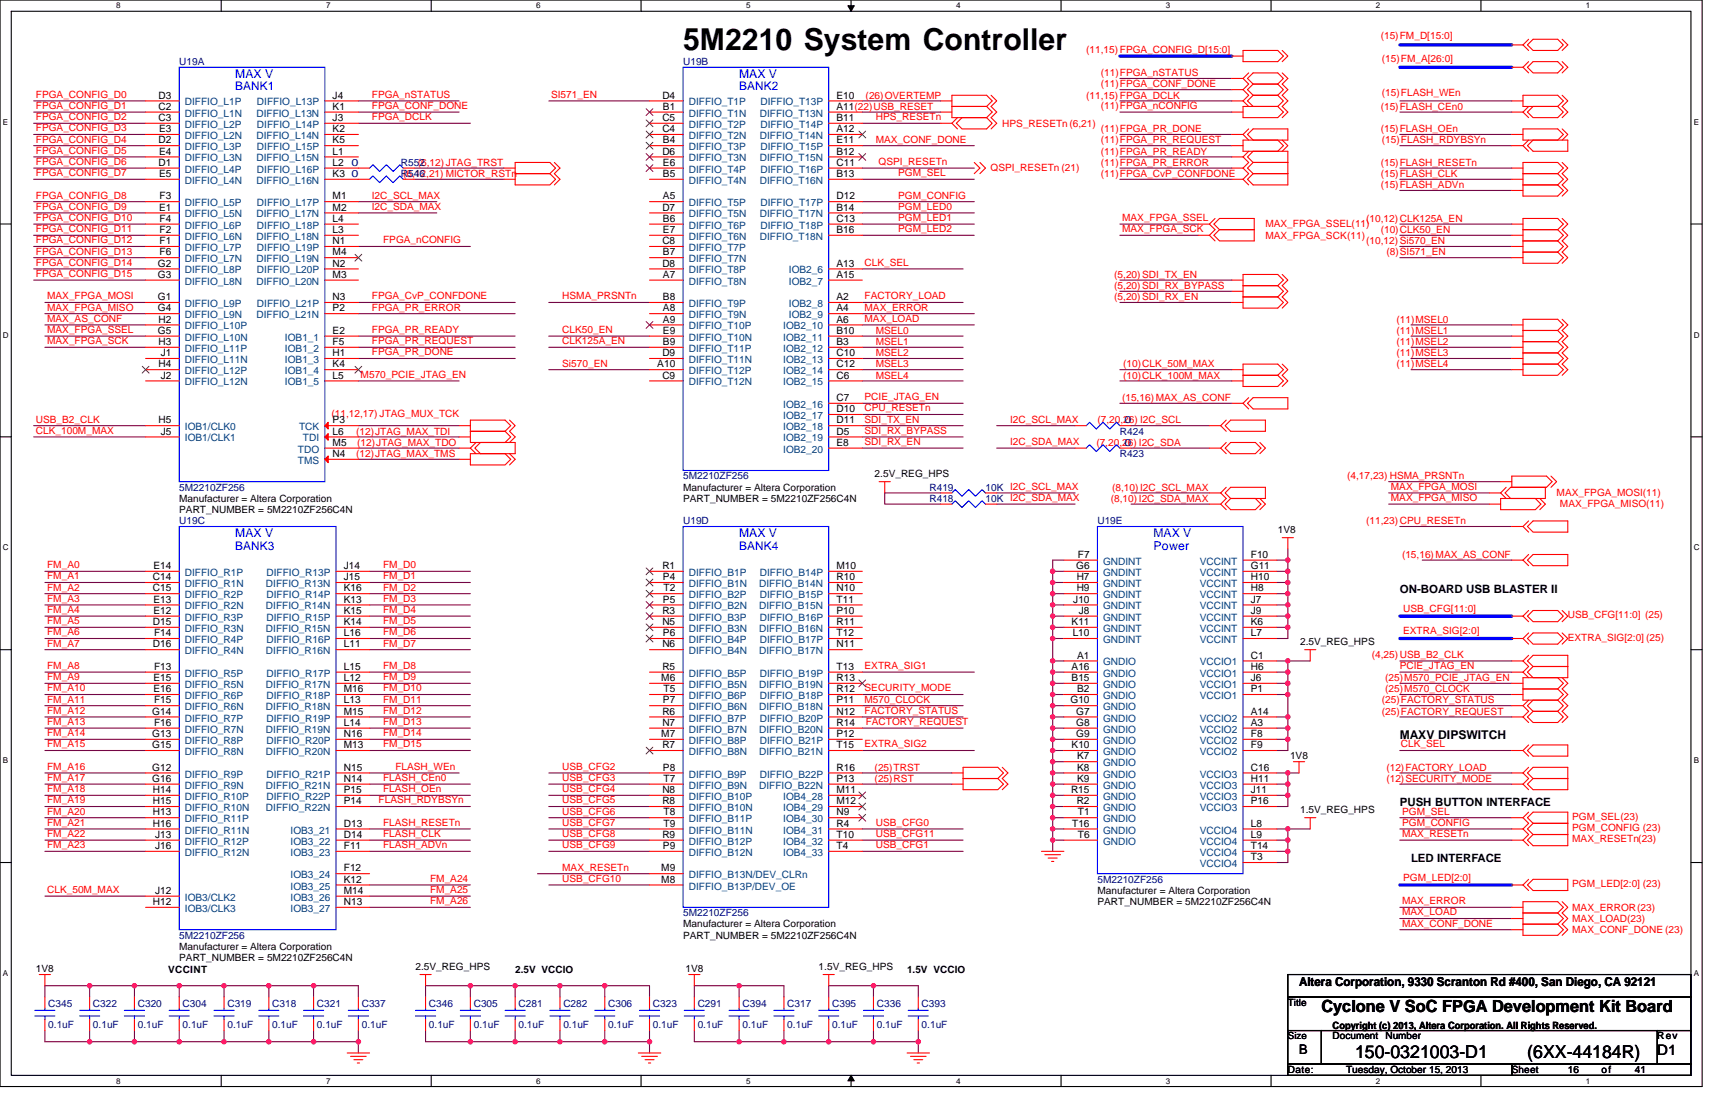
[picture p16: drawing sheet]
<svg xmlns="http://www.w3.org/2000/svg" width="432mm" height="279mm" viewBox="0 0 432 279" stroke-linecap="round" stroke-linejoin="round" font-family="sans-serif">
<defs><g id="words">
<text font-size="7.6" x="172" y="12.5">5M2210 System Controller</text>
<g font-size="4.5">
<text x="341.2" y="266.3">150-0321003-D1</text>
<text x="384.5" y="266.3">(6XX-44184R)</text>
</g>
<text font-size="4.2" x="332.7" y="254.8">Cyclone V SoC FPGA Development Kit Board</text>
<text font-size="3.7" x="417.3" y="265.5">D1</text>
<text font-size="3.4" x="327.1" y="265.2">B</text>
<g font-size="3.1" fill="#00f">
<text x="59.2" y="19.7">MAX V</text>
<text x="186.1" y="19.7">MAX V</text>
<text x="59.2" y="135.3">MAX V</text>
<text x="186.1" y="135.3">MAX V</text>
<text x="290.4" y="135.3">MAX V</text>
<text x="290.4" y="138.5">Power</text>
</g>
<text font-size="3.1" x="327.1" y="248.2">Altera Corporation, 9330 Scranton Rd #400, San Diego, CA 92121</text>
<g font-size="3" fill="#00f">
<text x="59.2" y="22.8">BANK1</text>
<text x="186.1" y="22.8">BANK2</text>
<text x="59.2" y="138.4">BANK3</text>
<text x="186.1" y="138.4">BANK4</text>
</g>
<text font-size="3" x="352.4" y="186.1">MAXV DIPSWITCH</text>
<g font-size="2.9">
<text x="352.4" y="149.3">ON-BOARD USB BLASTER II</text>
<text x="352.4" y="202.9">PUSH BUTTON INTERFACE</text>
<text x="355.3" y="217">LED INTERFACE</text>
</g>
<g font-size="2.5" fill="#f00">
<text x="347.6" y="9.9">(15)FM_D[15:0]</text>
<text x="273.5" y="13.3">(11,15)FPGA_CONFIG_D[15:0]</text>
<text x="347.9" y="15.5">(15)FM_A[26:0]</text>
<text x="277.2" y="22">(11)FPGA_CONF_DONE</text>
<text x="277.2" y="19.2">(11)FPGA_nSTATUS</text>
<text x="9" y="27.4">FPGA_CONFIG_D1</text>
<text x="9" y="24.6">FPGA_CONFIG_D0</text>
<text x="93.6" y="24.6">FPGA_nSTATUS</text>
<text x="93.6" y="27.4">FPGA_CONF_DONE</text>
<text x="138.7" y="24.6">SI571_EN</text>
<text x="218" y="24.8">(26)OVERTEMP</text>
<text x="273.5" y="24.8">(11,15)FPGA_DCLK</text>
<text x="277.2" y="27.3">(11)FPGA_nCONFIG</text>
<text x="347.6" y="27.6">(15)FLASH_CEn0</text>
<text x="347.9" y="24.3">(15)FLASH_WEn</text>
<text x="9" y="30.2">FPGA_CONFIG_D2</text>
<text x="9" y="33.1">FPGA_CONFIG_D3</text>
<text x="9" y="35.9">FPGA_CONFIG_D4</text>
<text x="93.6" y="30.2">FPGA_DCLK</text>
<text x="220.5" y="35.9">MAX_CONF_DONE</text>
<text x="220.5" y="30.2">HPS_RESETn</text>
<text x="252.3" y="31.9">HPS_RESETn(6,21)</text>
<text x="277.2" y="33.3">(11)FPGA_PR_DONE</text>
<text x="347.6" y="33.3">(15)FLASH_OEn</text>
<text x="9" y="38.7">FPGA_CONFIG_D5</text>
<text x="9" y="41.5">FPGA_CONFIG_D6</text>
<text x="105.2" y="41.7">(6,12)JTAG_TRST</text>
<text x="221.2" y="41.5">QSPI_RESETn</text>
<text x="277.2" y="36.1">(11)FPGA_PR_REQUEST</text>
<text x="277.2" y="38.9">(11)FPGA_PR_READY</text>
<text x="277.2" y="41.7">(11)FPGA_PR_ERROR</text>
<text x="347.6" y="41.7">(15)FLASH_RESETn</text>
<text x="347.9" y="36.1">(15)FLASH_RDYBSYn</text>
<text x="9" y="44.3">FPGA_CONFIG_D7</text>
<text x="101.5" y="44.6">(6,12,21) MICTOR_RSTn</text>
<text x="226.1" y="44.3">PGM_SEL</text>
<text x="249.4" y="43.1">QSPI_RESETn (21)</text>
<text x="277.2" y="44.6">(11)FPGA_CvP_CONFDONE</text>
<text x="347.6" y="47.4">(15)FLASH_ADVn</text>
<text x="347.6" y="44.6">(15)FLASH_CLK</text>
<text x="9" y="50">FPGA_CONFIG_D8</text>
<text x="9" y="52.8">FPGA_CONFIG_D9</text>
<text x="93.6" y="52.8">I2C_SDA_MAX</text>
<text x="93.6" y="50">I2C_SCL_MAX</text>
<text x="226.1" y="52.8">PGM_LED0</text>
<text x="226.1" y="50">PGM_CONFIG</text>
<text x="9" y="55.6">FPGA_CONFIG_D10</text>
<text x="9" y="58.4">FPGA_CONFIG_D11</text>
<text x="226.1" y="55.6">PGM_LED1</text>
<text x="226.1" y="58.4">PGM_LED2</text>
<text x="282.5" y="58.4">MAX_FPGA_SCK</text>
<text x="282.5" y="55.6">MAX_FPGA_SSEL</text>
<text x="318.6" y="57.2">MAX_FPGA_SSEL(11)</text>
<text x="344" y="55.8">(10,12)CLK125A_EN</text>
<text x="347.6" y="58.7">(10)CLK50_EN</text>
<text x="9" y="61.3">FPGA_CONFIG_D12</text>
<text x="9" y="64.1">FPGA_CONFIG_D13</text>
<text x="96.5" y="61.3">FPGA_nCONFIG</text>
<text x="318.6" y="60">MAX_FPGA_SCK(11)</text>
<text x="344" y="61.5">(10,12)Si570_EN</text>
<text x="349.1" y="64.3">(8)SI571_EN</text>
<text x="9" y="66.9">FPGA_CONFIG_D14</text>
<text x="9" y="69.7">FPGA_CONFIG_D15</text>
<text x="217.7" y="66.9">CLK_SEL</text>
<text x="280.5" y="69.9">(5,20)SDI_TX_EN</text>
<text x="11.9" y="75.4">MAX_FPGA_MOSI</text>
<text x="93.6" y="75.4">FPGA_CvP_CONFDONE</text>
<text x="141.6" y="75.4">HSMA_PRSNTn</text>
<text x="217.7" y="75.4">FACTORY_LOAD</text>
<text x="280.5" y="72.7">(5,20)SDI_RX_BYPASS</text>
<text x="280.5" y="75.6">(5,20)SDI_RX_EN</text>
<text x="11.9" y="78.2">MAX_FPGA_MISO</text>
<text x="11.9" y="81">MAX_AS_CONF</text>
<text x="11.9" y="83.8">MAX_FPGA_SSEL</text>
<text x="93.6" y="78.2">FPGA_PR_ERROR</text>
<text x="93.6" y="83.8">FPGA_PR_READY</text>
<text x="141.6" y="83.8">CLK50_EN</text>
<text x="217.7" y="78.2">MAX_ERROR</text>
<text x="217.7" y="81">MAX_LOAD</text>
<text x="351.6" y="81.2">(11)MSEL0</text>
<text x="11.9" y="86.6">MAX_FPGA_SCK</text>
<text x="93.6" y="86.6">FPGA_PR_REQUEST</text>
<text x="93.6" y="89.5">FPGA_PR_DONE</text>
<text x="141.6" y="86.6">CLK125A_EN</text>
<text x="220.5" y="86.8">MSEL1</text>
<text x="220.5" y="89.7">MSEL2</text>
<text x="220.5" y="84">MSEL0</text>
<text x="351.6" y="84">(11)MSEL1</text>
<text x="351.6" y="86.8">(11)MSEL2</text>
<text x="351.6" y="89.7">(11)MSEL3</text>
<text x="90.8" y="95.1">M570_PCIE_JTAG_EN</text>
<text x="141.6" y="92.3">Si570_EN</text>
<text x="220.5" y="92.5">MSEL3</text>
<text x="220.5" y="95.3">MSEL4</text>
<text x="282.8" y="92.5">(10)CLK_50M_MAX</text>
<text x="282.8" y="95.3">(10)CLK_100M_MAX</text>
<text x="351.6" y="92.5">(11)MSEL4</text>
<text x="217.7" y="100.7">PCIE_JTAG_EN</text>
<text x="282.5" y="100.9">(15,16)MAX_AS_CONF</text>
<text x="9" y="106.4">USB_B2_CLK</text>
<text x="83.5" y="104.9">(11,12,17) JTAG_MUX_TCK</text>
<text x="217.7" y="106.4">SDI_TX_EN</text>
<text x="217.7" y="103.5">CPU_RESETn</text>
<text x="254.3" y="106.4">I2C_SCL_MAX</text>
<text x="276.3" y="106.6">(7,20,26) I2C_SCL</text>
<text x="9" y="109.2">CLK_100M_MAX</text>
<text x="89.7" y="109.4">(12)JTAG_MAX_TDI</text>
<text x="90" y="112.2">(12)JTAG_MAX_TDO</text>
<text x="217.7" y="112">SDI_RX_EN</text>
<text x="217.7" y="109.2">SDI_RX_BYPASS</text>
<text x="254.3" y="112">I2C_SDA_MAX</text>
<text x="276" y="112.2">(7,20,26) I2C_SDA</text>
<text x="89.7" y="115">(12)JTAG_MAX_TMS</text>
<text x="280" y="123.5">(8,10)I2C_SCL_MAX</text>
<text x="339.2" y="120.7">(4,17,23) HSMA_PRSNTn</text>
<text x="350.2" y="123.3">MAX_FPGA_MOSI</text>
<text x="391.9" y="124.9">MAX_FPGA_MOSI(11)</text>
<text x="279.7" y="126.3">(8,10)I2C_SDA_MAX</text>
<text x="344" y="132">(11,23)CPU_RESETn</text>
<text x="350.2" y="126.1">MAX_FPGA_MISO</text>
<text x="392.8" y="127.7">MAX_FPGA_MISO(11)</text>
<text x="11.9" y="143">FM_A0</text>
<text x="96.5" y="143">FM_D0</text>
<text x="353" y="140.4">(15,16)MAX_AS_CONF</text>
<text x="11.9" y="145.8">FM_A1</text>
<text x="11.9" y="148.7">FM_A2</text>
<text x="96.5" y="145.8">FM_D1</text>
<text x="96.5" y="148.7">FM_D2</text>
<text x="11.9" y="151.5">FM_A3</text>
<text x="11.9" y="154.3">FM_A4</text>
<text x="96.5" y="151.5">FM_D3</text>
<text x="96.5" y="154.3">FM_D4</text>
<text x="353.3" y="154">USB_CFG[11:0]</text>
<text x="394.7" y="155.6">USB_CFG[11:0] (25)</text>
<text x="11.9" y="157.1">FM_A5</text>
<text x="11.9" y="159.9">FM_A6</text>
<text x="96.5" y="157.1">FM_D5</text>
<text x="96.5" y="159.9">FM_D6</text>
<text x="353.3" y="159.7">EXTRA_SIG[2:0]</text>
<text x="394.7" y="161.3">EXTRA_SIG[2:0] (25)</text>
<text x="11.9" y="162.8">FM_A7</text>
<text x="96.5" y="162.8">FM_D7</text>
<text x="345.4" y="165.5">(4,25)USB_B2_CLK</text>
<text x="11.9" y="168.4">FM_A8</text>
<text x="11.9" y="171.2">FM_A9</text>
<text x="96.5" y="168.4">FM_D8</text>
<text x="96.5" y="171.2">FM_D9</text>
<text x="217.7" y="168.4">EXTRA_SIG1</text>
<text x="348.8" y="171.4">(25)M570_PCIE_JTAG_EN</text>
<text x="352.4" y="168.3">PCIE_JTAG_EN</text>
<text x="11.9" y="174">FM_A10</text>
<text x="11.9" y="176.8">FM_A11</text>
<text x="11.9" y="179.7">FM_A12</text>
<text x="96.5" y="174">FM_D10</text>
<text x="96.5" y="176.8">FM_D11</text>
<text x="96.5" y="179.7">FM_D12</text>
<text x="217.7" y="179.7">FACTORY_STATUS</text>
<text x="217.7" y="174">SECURITY_MODE</text>
<text x="217.7" y="176.8">M570_CLOCK</text>
<text x="347.9" y="177.1">(25)FACTORY_STATUS</text>
<text x="347.9" y="179.9">(25)FACTORY_REQUEST</text>
<text x="348.8" y="174.2">(25)M570_CLOCK</text>
<text x="11.9" y="185.3">FM_A14</text>
<text x="11.9" y="182.5">FM_A13</text>
<text x="96.5" y="185.3">FM_D14</text>
<text x="96.5" y="182.5">FM_D13</text>
<text x="218" y="182.5">FACTORY_REQUEST</text>
<text x="11.9" y="188.1">FM_A15</text>
<text x="96.5" y="188.1">FM_D15</text>
<text x="217.7" y="188.1">EXTRA_SIG2</text>
<text x="352.7" y="188.1">CLK_SEL</text>
<text x="11.9" y="193.8">FM_A16</text>
<text x="11.9" y="196.6">FM_A17</text>
<text x="96.5" y="196.6">FLASH_CEn0</text>
<text x="99.5" y="193.8">FLASH_WEn</text>
<text x="141.6" y="193.8">USB_CFG2</text>
<text x="141.6" y="196.6">USB_CFG3</text>
<text x="220.2" y="194">(25)TRST</text>
<text x="220.2" y="196.8">(25)RST</text>
<text x="349.1" y="194">(12)FACTORY_LOAD</text>
<text x="349.1" y="196.8">(12)SECURITY_MODE</text>
<text x="11.9" y="202.2">FM_A19</text>
<text x="11.9" y="199.4">FM_A18</text>
<text x="95.3" y="202.2">FLASH_RDYBSYn</text>
<text x="96.5" y="199.4">FLASH_OEn</text>
<text x="141.6" y="199.4">USB_CFG4</text>
<text x="141.6" y="202.2">USB_CFG5</text>
<text x="11.9" y="207.9">FM_A21</text>
<text x="11.9" y="205">FM_A20</text>
<text x="96.5" y="207.9">FLASH_RESETn</text>
<text x="141.6" y="205">USB_CFG6</text>
<text x="141.6" y="207.9">USB_CFG7</text>
<text x="220.5" y="207.9">USB_CFG0</text>
<text x="353" y="207.9">PGM_CONFIG</text>
<text x="353" y="205">PGM_SEL</text>
<text x="395.9" y="206.4">PGM_SEL(23)</text>
<text x="395.9" y="209.2">PGM_CONFIG (23)</text>
<text x="11.9" y="210.7">FM_A22</text>
<text x="11.9" y="213.5">FM_A23</text>
<text x="96.5" y="213.5">FLASH_ADVn</text>
<text x="96.5" y="210.7">FLASH_CLK</text>
<text x="141.6" y="210.7">USB_CFG8</text>
<text x="141.6" y="213.5">USB_CFG9</text>
<text x="220.5" y="213.5">USB_CFG1</text>
<text x="220.5" y="210.7">USB_CFG11</text>
<text x="353" y="210.7">MAX_RESETn</text>
<text x="395.9" y="212">MAX_RESETn(23)</text>
<text x="108.3" y="222">FM_A24</text>
<text x="141.6" y="219.1">MAX_RESETn</text>
<text x="141.6" y="222">USB_CFG10</text>
<text x="353.3" y="221.7">PGM_LED[2:0]</text>
<text x="11.9" y="224.8">CLK_50M_MAX</text>
<text x="108.3" y="224.8">FM_A25</text>
<text x="108.3" y="227.6">FM_A26</text>
<text x="353" y="227.6">MAX_ERROR</text>
<text x="395.9" y="223.3">PGM_LED[2:0] (23)</text>
<text x="353" y="233.2">MAX_CONF_DONE</text>
<text x="353" y="230.4">MAX_LOAD</text>
<text x="395.9" y="229.2">MAX_ERROR(23)</text>
<text x="395.9" y="232.1">MAX_LOAD(23)</text>
<text x="395.9" y="234.9">MAX_CONF_DONE (23)</text>
</g>
<g font-size="2.5" fill="#000080">
<text x="45.1" y="16.4">U19A</text>
<text x="172" y="16.4">U19B</text>
<text x="88.5" y="41.7">0</text>
<text x="100.9" y="41.7">R552</text>
<text x="88.5" y="44.6">0</text>
<text x="100.9" y="44.6">R546</text>
<text x="283.1" y="106.6">0</text>
<text x="282" y="109.4">R424</text>
<text x="283.1" y="112.2">0</text>
<text x="282" y="115">R423</text>
<text x="45.1" y="123.5">5M2210ZF256</text>
<text x="172" y="120.7">5M2210ZF256</text>
<text x="234" y="123.5">R419</text>
<text x="248.1" y="123.5">10K I2C_SCL_MAX</text>
<text x="45.1" y="132">U19C</text>
<text x="172" y="132">U19D</text>
<text x="234" y="126.3">R418</text>
<text x="248.1" y="126.3">10K I2C_SDA_MAX</text>
<text x="276.3" y="132">U19E</text>
<text x="276.3" y="222.2">5M2210ZF256</text>
<text x="172" y="230.6">5M2210ZF256</text>
<text x="45.1" y="236.3">5M2210ZF256</text>
<text x="12.1" y="253.5">C345</text>
<text x="23.4" y="253.5">C322</text>
<text x="34.7" y="253.5">C320</text>
<text x="46" y="253.5">C304</text>
<text x="57.3" y="253.5">C319</text>
<text x="68.5" y="253.5">C318</text>
<text x="79.8" y="253.5">C321</text>
<text x="91.1" y="253.5">C337</text>
<text x="108" y="253.5">C346</text>
<text x="119.3" y="253.5">C305</text>
<text x="130.6" y="253.5">C281</text>
<text x="141.8" y="253.5">C282</text>
<text x="153.1" y="253.5">C306</text>
<text x="164.4" y="253.5">C323</text>
<text x="175.7" y="253.5">C291</text>
<text x="186.9" y="253.5">C394</text>
<text x="198.2" y="253.5">C317</text>
<text x="209.5" y="253.5">C395</text>
<text x="220.8" y="253.5">C336</text>
<text x="232.1" y="253.5">C393</text>
<text x="12.1" y="258.8">0.1uF</text>
<text x="23.4" y="258.8">0.1uF</text>
<text x="34.7" y="258.8">0.1uF</text>
<text x="46" y="258.8">0.1uF</text>
<text x="57.3" y="258.8">0.1uF</text>
<text x="68.5" y="258.8">0.1uF</text>
<text x="79.8" y="258.8">0.1uF</text>
<text x="91.1" y="258.8">0.1uF</text>
<text x="108" y="258.8">0.1uF</text>
<text x="119.3" y="258.8">0.1uF</text>
<text x="130.6" y="258.8">0.1uF</text>
<text x="141.8" y="258.8">0.1uF</text>
<text x="153.1" y="258.8">0.1uF</text>
<text x="164.4" y="258.8">0.1uF</text>
<text x="175.7" y="258.8">0.1uF</text>
<text x="186.9" y="258.8">0.1uF</text>
<text x="198.2" y="258.8">0.1uF</text>
<text x="209.5" y="258.8">0.1uF</text>
<text x="220.8" y="258.8">0.1uF</text>
<text x="232.1" y="258.8">0.1uF</text>
</g>
<g font-size="2.5">
<text x="39.9" y="24.8">D3</text>
<text x="39.9" y="27.6">C2</text>
<text x="83.8" y="24.8">J4</text>
<text x="83.8" y="27.6">K1</text>
<text x="166.8" y="24.8">D4</text>
<text x="166.9" y="27.6">B1</text>
<text x="210.6" y="24.8">E10</text>
<text x="210.6" y="27.6">A11(22)USB_RESET</text>
<text x="39.9" y="30.4">C3</text>
<text x="40" y="33.3">E3</text>
<text x="83.8" y="30.4">J3</text>
<text x="83.8" y="33.3">K2</text>
<text x="166.8" y="30.4">C5</text>
<text x="166.8" y="33.3">C4</text>
<text x="210.6" y="30.4">B11</text>
<text x="210.6" y="33.3">A12</text>
<text x="39.9" y="41.7">D1</text>
<text x="39.9" y="36.1">D2</text>
<text x="40" y="38.9">E4</text>
<text x="83.8" y="41.7">L2</text>
<text x="83.8" y="36.1">K5</text>
<text x="83.8" y="38.9">L1</text>
<text x="166.8" y="38.9">D6</text>
<text x="166.9" y="41.7">E6</text>
<text x="166.9" y="36.1">B4</text>
<text x="210.6" y="41.7">C11</text>
<text x="210.6" y="36.1">E11</text>
<text x="210.6" y="38.9">B12</text>
<text x="40" y="44.5">E5</text>
<text x="83.8" y="44.5">K3</text>
<text x="166.9" y="44.5">B5</text>
<text x="210.6" y="44.5">B13</text>
<text x="40" y="53">E1</text>
<text x="40.2" y="50.2">F3</text>
<text x="83.8" y="50.2">M1</text>
<text x="83.8" y="53">M2</text>
<text x="166.8" y="53">D7</text>
<text x="166.9" y="50.2">A5</text>
<text x="210.6" y="50.2">D12</text>
<text x="210.6" y="53">B14</text>
<text x="40.2" y="55.8">F4</text>
<text x="40.2" y="58.6">F2</text>
<text x="83.8" y="55.8">L4</text>
<text x="83.8" y="58.6">L3</text>
<text x="166.9" y="55.8">B6</text>
<text x="166.9" y="58.6">E7</text>
<text x="210.6" y="55.8">C13</text>
<text x="210.6" y="58.6">B16</text>
<text x="40.2" y="61.4">F1</text>
<text x="40.2" y="64.3">F6</text>
<text x="83.8" y="61.4">N1</text>
<text x="83.8" y="64.3">M4</text>
<text x="166.8" y="61.4">C8</text>
<text x="166.9" y="64.3">B7</text>
<text x="39.8" y="67.1">G2</text>
<text x="39.8" y="69.9">G3</text>
<text x="83.8" y="67.1">N2</text>
<text x="83.8" y="69.9">M3</text>
<text x="166.8" y="67.1">D8</text>
<text x="166.9" y="69.9">A7</text>
<text x="210.6" y="67.1">A13</text>
<text x="210.6" y="69.9">A15</text>
<text x="39.8" y="75.5">G1</text>
<text x="83.8" y="75.5">N3</text>
<text x="166.9" y="75.5">B8</text>
<text x="210.6" y="75.5">A2</text>
<text x="39.8" y="78.4">G4</text>
<text x="39.9" y="81.2">H2</text>
<text x="83.8" y="78.4">P2</text>
<text x="166.9" y="78.4">A8</text>
<text x="166.9" y="81.2">A9</text>
<text x="210.6" y="78.4">A4</text>
<text x="210.6" y="81.2">A6</text>
<text x="39.8" y="84">G5</text>
<text x="39.9" y="86.8">H3</text>
<text x="40.5" y="89.6">J1</text>
<text x="83.8" y="84">E2</text>
<text x="83.8" y="86.8">F5</text>
<text x="83.8" y="89.6">H1</text>
<text x="166.8" y="89.6">D9</text>
<text x="166.9" y="86.8">B9</text>
<text x="166.9" y="84">E9</text>
<text x="210.6" y="84">B10</text>
<text x="210.6" y="86.8">B3</text>
<text x="210.6" y="89.6">C10</text>
<text x="39.9" y="92.5">H4</text>
<text x="40.5" y="95.3">J2</text>
<text x="83.8" y="92.5">K4</text>
<text x="83.8" y="95.3">L5</text>
<text x="165.5" y="92.5">A10</text>
<text x="166.8" y="95.3">C9</text>
<text x="210.6" y="92.5">C12</text>
<text x="210.6" y="95.3">C6</text>
<text x="210.6" y="100.9">C7</text>
<text x="39.9" y="106.6">H5</text>
<text x="83.8" y="106.6">P3</text>
<text x="210.6" y="103.7">D10</text>
<text x="210.6" y="106.6">D11</text>
<text x="40.5" y="109.4">J5</text>
<text x="83.8" y="112.2">M5</text>
<text x="83.8" y="109.4">L6</text>
<text x="210.6" y="109.4">D5</text>
<text x="210.6" y="112.2">E8</text>
<text x="83.8" y="115">N4</text>
<text x="172" y="123.5">Manufacturer = Altera Corporation</text>
<text x="220.2" y="120.1">2.5V_REG_HPS</text>
<text x="45.1" y="129.1">PART_NUMBER = 5M2210ZF256C4N</text>
<text x="45.1" y="126.3">Manufacturer = Altera Corporation</text>
<text x="172" y="126.3">PART_NUMBER = 5M2210ZF256C4N</text>
<text x="321.7" y="134.2">1V8</text>
<text x="38.6" y="143.2">E14</text>
<text x="86.6" y="143.2">J14</text>
<text x="166.8" y="143.2">R1</text>
<text x="210.6" y="143.2">M10</text>
<text x="271" y="143.2">G6</text>
<text x="271.4" y="140.4">F7</text>
<text x="314.9" y="143.2">G11</text>
<text x="314.9" y="140.4">F10</text>
<text x="38.5" y="148.8">C15</text>
<text x="38.5" y="146">C14</text>
<text x="86.6" y="148.8">K16</text>
<text x="86.6" y="146">J15</text>
<text x="166.9" y="146">P4</text>
<text x="167.1" y="148.8">T2</text>
<text x="210.6" y="146">R10</text>
<text x="210.6" y="148.8">N10</text>
<text x="271.1" y="146">H7</text>
<text x="271.1" y="148.8">H9</text>
<text x="314.9" y="148.8">H8</text>
<text x="314.9" y="146">H10</text>
<text x="38.6" y="154.5">E12</text>
<text x="38.6" y="151.7">E13</text>
<text x="86.6" y="154.5">K15</text>
<text x="86.6" y="151.7">K13</text>
<text x="166.8" y="154.5">R3</text>
<text x="166.9" y="151.7">P5</text>
<text x="210.6" y="151.7">T11</text>
<text x="210.6" y="154.5">P10</text>
<text x="270.2" y="151.7">J10</text>
<text x="271.7" y="154.5">J8</text>
<text x="314.9" y="151.7">J7</text>
<text x="314.9" y="154.5">J9</text>
<text x="38.5" y="157.3">D15</text>
<text x="38.8" y="160.1">F14</text>
<text x="86.6" y="160.1">L16</text>
<text x="86.6" y="157.3">K14</text>
<text x="166.8" y="157.3">N5</text>
<text x="166.9" y="160.1">P6</text>
<text x="210.6" y="157.3">R11</text>
<text x="210.6" y="160.1">T12</text>
<text x="269.8" y="157.3">K11</text>
<text x="270.1" y="160.1">L10</text>
<text x="314.9" y="160.1">L7</text>
<text x="314.9" y="157.3">K6</text>
<text x="38.5" y="162.9">D16</text>
<text x="86.6" y="162.9">L11</text>
<text x="166.8" y="162.9">N6</text>
<text x="210.6" y="162.9">N11</text>
<text x="271.2" y="165.8">A1</text>
<text x="314.9" y="165.8">C1</text>
<text x="327.3" y="162.4">2.5V_REG_HPS</text>
<text x="38.6" y="171.4">E15</text>
<text x="38.8" y="168.6">F13</text>
<text x="86.6" y="168.6">L15</text>
<text x="86.6" y="171.4">L12</text>
<text x="166.5" y="171.4">M6</text>
<text x="166.8" y="168.6">R5</text>
<text x="210.6" y="171.4">R13</text>
<text x="210.6" y="168.6">T13</text>
<text x="269.8" y="168.6">A16</text>
<text x="269.8" y="171.4">B15</text>
<text x="314.9" y="168.6">H6</text>
<text x="314.9" y="171.4">J6</text>
<text x="38.4" y="179.9">G14</text>
<text x="38.6" y="174.2">E16</text>
<text x="38.8" y="177">F15</text>
<text x="86.6" y="179.9">M15</text>
<text x="86.6" y="174.2">M16</text>
<text x="86.6" y="177">L13</text>
<text x="166.8" y="179.9">R6</text>
<text x="166.9" y="177">P7</text>
<text x="167.1" y="174.2">T5</text>
<text x="210.6" y="177">P11</text>
<text x="210.6" y="179.9">N12</text>
<text x="210.6" y="174.2">R12</text>
<text x="269.5" y="177">G10</text>
<text x="271" y="179.9">G7</text>
<text x="271.2" y="174.2">B2</text>
<text x="314.9" y="174.2">P1</text>
<text x="314.9" y="179.9">A14</text>
<text x="38.4" y="185.5">G13</text>
<text x="38.8" y="182.7">F16</text>
<text x="86.6" y="185.5">N16</text>
<text x="86.6" y="182.7">L14</text>
<text x="166.5" y="185.5">M7</text>
<text x="166.8" y="182.7">N7</text>
<text x="210.6" y="182.7">R14</text>
<text x="210.6" y="185.5">P12</text>
<text x="271" y="182.7">G8</text>
<text x="271" y="185.5">G9</text>
<text x="314.9" y="182.7">A3</text>
<text x="314.9" y="185.5">F8</text>
<text x="38.4" y="188.3">G15</text>
<text x="86.6" y="188.3">M13</text>
<text x="166.8" y="188.3">R7</text>
<text x="210.6" y="188.3">T15</text>
<text x="269.8" y="188.3">K10</text>
<text x="271.2" y="191.1">K7</text>
<text x="314.9" y="188.3">F9</text>
<text x="324.8" y="191.2">1V8</text>
<text x="38.4" y="194">G12</text>
<text x="38.4" y="196.8">G16</text>
<text x="86.6" y="194">N15</text>
<text x="86.6" y="196.8">N14</text>
<text x="166.9" y="194">P8</text>
<text x="167.1" y="196.8">T7</text>
<text x="210.6" y="196.8">P13</text>
<text x="210.6" y="194">R16</text>
<text x="271.2" y="194">K8</text>
<text x="271.2" y="196.8">K9</text>
<text x="314.9" y="194">C16</text>
<text x="314.9" y="196.8">H11</text>
<text x="38.5" y="199.6">H14</text>
<text x="38.5" y="202.4">H15</text>
<text x="86.6" y="199.6">P15</text>
<text x="86.6" y="202.4">P14</text>
<text x="166.8" y="199.6">N8</text>
<text x="166.8" y="202.4">R8</text>
<text x="210.6" y="199.6">M11</text>
<text x="210.6" y="202.4">M12</text>
<text x="269.7" y="199.6">R15</text>
<text x="271.1" y="202.4">R2</text>
<text x="314.9" y="199.6">J11</text>
<text x="314.9" y="202.4">P16</text>
<text x="38.5" y="205.2">H13</text>
<text x="38.5" y="208.1">H16</text>
<text x="86.6" y="208.1">D13</text>
<text x="167.1" y="205.2">T8</text>
<text x="167.1" y="208.1">T9</text>
<text x="210.6" y="205.2">N9</text>
<text x="210.6" y="208.1">R4</text>
<text x="270" y="208.1">T16</text>
<text x="271.4" y="205.2">T1</text>
<text x="314.9" y="208.1">L8</text>
<text x="327.3" y="204.7">1.5V_REG_HPS</text>
<text x="39.1" y="210.9">J13</text>
<text x="39.1" y="213.7">J16</text>
<text x="86.6" y="210.9">D14</text>
<text x="86.6" y="213.7">F11</text>
<text x="166.8" y="210.9">R9</text>
<text x="166.9" y="213.7">P9</text>
<text x="210.6" y="210.9">T10</text>
<text x="210.6" y="213.7">T4</text>
<text x="271.4" y="210.9">T6</text>
<text x="314.9" y="210.9">L9</text>
<text x="314.9" y="213.7">T14</text>
<text x="86.6" y="219.3">F12</text>
<text x="166.5" y="219.3">M9</text>
<text x="314.9" y="216.5">T3</text>
<text x="38.5" y="227.8">H12</text>
<text x="39.1" y="225">J12</text>
<text x="86.6" y="222.2">K12</text>
<text x="86.6" y="225">M14</text>
<text x="86.6" y="227.8">N13</text>
<text x="166.5" y="222.2">M8</text>
<text x="276.3" y="227.8">PART_NUMBER = 5M2210ZF256C4N</text>
<text x="276.3" y="225">Manufacturer = Altera Corporation</text>
<text x="172" y="233.4">Manufacturer = Altera Corporation</text>
<text x="45.1" y="239.1">Manufacturer = Altera Corporation</text>
<text x="172" y="236.3">PART_NUMBER = 5M2210ZF256C4N</text>
<text x="9" y="244.7">1V8</text>
<text x="42.3" y="244.8">VCCINT</text>
<text x="45.1" y="241.9">PART_NUMBER = 5M2210ZF256C4N</text>
<text x="104.6" y="244.2">2.5V_REG_HPS</text>
<text x="129.7" y="244.8">2.5V VCCIO</text>
<text x="172.6" y="244.7">1V8</text>
<text x="206.1" y="244.2">1.5V_REG_HPS</text>
<text x="228.4" y="244.8">1.5V VCCIO</text>
<text x="324.3" y="253.2">Title</text>
<text x="324.3" y="261.6">Size</text>
<text x="335.5" y="261.6">Document</text>
<text x="335.5" y="258.9">Copyright (c) 2013, Altera Corporation. All Rights Reserved.</text>
<text x="348.8" y="261.6">Number</text>
<text x="417.3" y="261.6">Rev</text>
<text x="324.3" y="270.1">Date:</text>
<text x="338.9" y="270.1">Tuesday, October 15, 2013</text>
<text x="380.6" y="270.1">Sheet</text>
<text x="394.7" y="270.1">16</text>
<text x="403.2" y="270.1">of</text>
<text x="411.6" y="270.1">41</text>
</g>
<g font-size="2.5" fill="#004080">
<text x="46.5" y="26.5">DIFFIO_L1P</text>
<text x="46.5" y="29.4">DIFFIO_L1N</text>
<text x="64.6" y="29.4">DIFFIO_L13N</text>
<text x="64.7" y="26.5">DIFFIO_L13P</text>
<text x="173.4" y="26.5">DIFFIO_T1P</text>
<text x="173.4" y="29.4">DIFFIO_T1N</text>
<text x="191.3" y="29.4">DIFFIO_T13N</text>
<text x="191.5" y="26.5">DIFFIO_T13P</text>
<text x="46.5" y="32.2">DIFFIO_L2P</text>
<text x="46.5" y="35">DIFFIO_L2N</text>
<text x="64.6" y="35">DIFFIO_L14N</text>
<text x="64.7" y="32.2">DIFFIO_L14P</text>
<text x="173.4" y="32.2">DIFFIO_T2P</text>
<text x="173.4" y="35">DIFFIO_T2N</text>
<text x="191.3" y="35">DIFFIO_T14N</text>
<text x="191.5" y="32.2">DIFFIO_T14P</text>
<text x="46.5" y="37.8">DIFFIO_L3P</text>
<text x="46.5" y="40.6">DIFFIO_L3N</text>
<text x="64.6" y="40.6">DIFFIO_L15N</text>
<text x="64.7" y="37.8">DIFFIO_L15P</text>
<text x="173.4" y="37.8">DIFFIO_T3P</text>
<text x="173.4" y="40.6">DIFFIO_T3N</text>
<text x="191.3" y="40.6">DIFFIO_T15N</text>
<text x="191.5" y="37.8">DIFFIO_T15P</text>
<text x="46.5" y="43.5">DIFFIO_L4P</text>
<text x="46.5" y="46.3">DIFFIO_L4N</text>
<text x="64.6" y="46.3">DIFFIO_L16N</text>
<text x="64.7" y="43.5">DIFFIO_L16P</text>
<text x="173.4" y="43.5">DIFFIO_T4P</text>
<text x="173.4" y="46.3">DIFFIO_T4N</text>
<text x="191.3" y="46.3">DIFFIO_T16N</text>
<text x="191.5" y="43.5">DIFFIO_T16P</text>
<text x="46.5" y="51.9">DIFFIO_L5P</text>
<text x="64.7" y="51.9">DIFFIO_L17P</text>
<text x="173.4" y="51.9">DIFFIO_T5P</text>
<text x="191.5" y="51.9">DIFFIO_T17P</text>
<text x="46.5" y="57.6">DIFFIO_L6P</text>
<text x="46.5" y="54.7">DIFFIO_L5N</text>
<text x="64.6" y="54.7">DIFFIO_L17N</text>
<text x="64.7" y="57.6">DIFFIO_L18P</text>
<text x="173.4" y="57.6">DIFFIO_T6P</text>
<text x="173.4" y="54.7">DIFFIO_T5N</text>
<text x="191.3" y="54.7">DIFFIO_T17N</text>
<text x="191.5" y="57.6">DIFFIO_T18P</text>
<text x="46.5" y="63.2">DIFFIO_L7P</text>
<text x="46.5" y="66">DIFFIO_L7N</text>
<text x="46.5" y="60.4">DIFFIO_L6N</text>
<text x="64.6" y="66">DIFFIO_L19N</text>
<text x="64.6" y="60.4">DIFFIO_L18N</text>
<text x="64.7" y="63.2">DIFFIO_L19P</text>
<text x="173.4" y="63.2">DIFFIO_T7P</text>
<text x="173.4" y="66">DIFFIO_T7N</text>
<text x="173.4" y="60.4">DIFFIO_T6N</text>
<text x="191.3" y="60.4">DIFFIO_T18N</text>
<text x="46.5" y="68.8">DIFFIO_L8P</text>
<text x="46.5" y="71.6">DIFFIO_L8N</text>
<text x="64.6" y="71.6">DIFFIO_L20N</text>
<text x="64.7" y="68.8">DIFFIO_L20P</text>
<text x="173.4" y="68.8">DIFFIO_T8P</text>
<text x="173.4" y="71.6">DIFFIO_T8N</text>
<text x="198.6" y="68.8">IOB2_6</text>
<text x="198.6" y="71.6">IOB2_7</text>
<text x="46.5" y="77.3">DIFFIO_L9P</text>
<text x="64.7" y="77.3">DIFFIO_L21P</text>
<text x="173.4" y="77.3">DIFFIO_T9P</text>
<text x="198.6" y="77.3">IOB2_8</text>
<text x="46.5" y="80.1">DIFFIO_L9N</text>
<text x="46.5" y="82.9">DIFFIO_L10P</text>
<text x="64.6" y="80.1">DIFFIO_L21N</text>
<text x="173.4" y="80.1">DIFFIO_T9N</text>
<text x="173.4" y="82.9">DIFFIO_T10P</text>
<text x="197.2" y="82.9">IOB2_10</text>
<text x="198.6" y="80.1">IOB2_9</text>
<text x="46.5" y="88.6">DIFFIO_L11P</text>
<text x="46.5" y="85.7">DIFFIO_L10N</text>
<text x="71.8" y="85.7">IOB1_1</text>
<text x="71.8" y="88.6">IOB1_2</text>
<text x="173.4" y="88.6">DIFFIO_T11P</text>
<text x="173.4" y="85.7">DIFFIO_T10N</text>
<text x="197.2" y="85.7">IOB2_11</text>
<text x="197.2" y="88.6">IOB2_12</text>
<text x="46.5" y="94.2">DIFFIO_L12P</text>
<text x="46.5" y="91.4">DIFFIO_L11N</text>
<text x="71.8" y="91.4">IOB1_3</text>
<text x="71.8" y="94.2">IOB1_4</text>
<text x="173.4" y="94.2">DIFFIO_T12P</text>
<text x="173.4" y="91.4">DIFFIO_T11N</text>
<text x="197.2" y="91.4">IOB2_13</text>
<text x="197.2" y="94.2">IOB2_14</text>
<text x="46.5" y="97">DIFFIO_L12N</text>
<text x="71.8" y="97">IOB1_5</text>
<text x="173.4" y="97">DIFFIO_T12N</text>
<text x="197.2" y="97">IOB2_15</text>
<text x="197.2" y="102.7">IOB2_16</text>
<text x="197.2" y="105.5">IOB2_17</text>
<text x="46.5" y="108.3">IOB1/CLK0</text>
<text x="46.5" y="111.1">IOB1/CLK1</text>
<text x="75" y="113.9">TDO</text>
<text x="75.3" y="108.3">TCK</text>
<text x="76.3" y="111.1">TDI</text>
<text x="197.2" y="108.3">IOB2_18</text>
<text x="197.2" y="111.1">IOB2_19</text>
<text x="197.2" y="113.9">IOB2_20</text>
<text x="75" y="116.8">TMS</text>
<text x="277.7" y="142.1">GNDINT</text>
<text x="302.1" y="142.1">VCCINT</text>
<text x="46.5" y="144.9">DIFFIO_R1P</text>
<text x="46.5" y="147.8">DIFFIO_R1N</text>
<text x="67" y="147.8">DIFFIO_R13N</text>
<text x="67.1" y="144.9">DIFFIO_R13P</text>
<text x="173.4" y="144.9">DIFFIO_B1P</text>
<text x="173.4" y="147.8">DIFFIO_B1N</text>
<text x="191.2" y="147.8">DIFFIO_B14N</text>
<text x="191.3" y="144.9">DIFFIO_B14P</text>
<text x="277.7" y="144.9">GNDINT</text>
<text x="277.7" y="147.8">GNDINT</text>
<text x="302.1" y="147.8">VCCINT</text>
<text x="302.1" y="144.9">VCCINT</text>
<text x="46.5" y="150.6">DIFFIO_R2P</text>
<text x="46.5" y="153.4">DIFFIO_R2N</text>
<text x="67" y="153.4">DIFFIO_R14N</text>
<text x="67.1" y="150.6">DIFFIO_R14P</text>
<text x="173.4" y="150.6">DIFFIO_B2P</text>
<text x="173.4" y="153.4">DIFFIO_B2N</text>
<text x="191.2" y="153.4">DIFFIO_B15N</text>
<text x="191.3" y="150.6">DIFFIO_B15P</text>
<text x="277.7" y="150.6">GNDINT</text>
<text x="277.7" y="153.4">GNDINT</text>
<text x="302.1" y="150.6">VCCINT</text>
<text x="302.1" y="153.4">VCCINT</text>
<text x="46.5" y="161.9">DIFFIO_R4P</text>
<text x="46.5" y="156.2">DIFFIO_R3P</text>
<text x="46.5" y="159">DIFFIO_R3N</text>
<text x="67" y="159">DIFFIO_R15N</text>
<text x="67.1" y="161.9">DIFFIO_R16P</text>
<text x="67.1" y="156.2">DIFFIO_R15P</text>
<text x="173.4" y="161.9">DIFFIO_B4P</text>
<text x="173.4" y="156.2">DIFFIO_B3P</text>
<text x="173.4" y="159">DIFFIO_B3N</text>
<text x="191.2" y="159">DIFFIO_B16N</text>
<text x="191.3" y="161.9">DIFFIO_B17P</text>
<text x="191.3" y="156.2">DIFFIO_B16P</text>
<text x="277.7" y="156.2">GNDINT</text>
<text x="277.7" y="159">GNDINT</text>
<text x="277.7" y="161.9">GNDINT</text>
<text x="302.1" y="161.9">VCCINT</text>
<text x="302.1" y="159">VCCINT</text>
<text x="302.1" y="156.2">VCCINT</text>
<text x="46.5" y="164.7">DIFFIO_R4N</text>
<text x="67" y="164.7">DIFFIO_R16N</text>
<text x="173.4" y="164.7">DIFFIO_B4N</text>
<text x="191.2" y="164.7">DIFFIO_B17N</text>
<text x="277.7" y="167.5">GNDIO</text>
<text x="302.1" y="167.5">VCCIO1</text>
<text x="46.5" y="170.3">DIFFIO_R5P</text>
<text x="46.5" y="173.1">DIFFIO_R5N</text>
<text x="67" y="173.1">DIFFIO_R17N</text>
<text x="67.1" y="170.3">DIFFIO_R17P</text>
<text x="173.4" y="170.3">DIFFIO_B5P</text>
<text x="173.4" y="173.1">DIFFIO_B5N</text>
<text x="191.2" y="173.1">DIFFIO_B19N</text>
<text x="191.3" y="170.3">DIFFIO_B19P</text>
<text x="277.7" y="170.3">GNDIO</text>
<text x="277.7" y="173.1">GNDIO</text>
<text x="302.1" y="170.3">VCCIO1</text>
<text x="302.1" y="173.1">VCCIO1</text>
<text x="46.5" y="176">DIFFIO_R6P</text>
<text x="46.5" y="178.8">DIFFIO_R6N</text>
<text x="67" y="178.8">DIFFIO_R18N</text>
<text x="67.1" y="176">DIFFIO_R18P</text>
<text x="173.4" y="176">DIFFIO_B6P</text>
<text x="173.4" y="178.8">DIFFIO_B6N</text>
<text x="191.2" y="178.8">DIFFIO_B18N</text>
<text x="191.3" y="176">DIFFIO_B18P</text>
<text x="277.7" y="176">GNDIO</text>
<text x="277.7" y="178.8">GNDIO</text>
<text x="302.1" y="176">VCCIO1</text>
<text x="46.5" y="181.6">DIFFIO_R7P</text>
<text x="46.5" y="184.4">DIFFIO_R7N</text>
<text x="67" y="184.4">DIFFIO_R19N</text>
<text x="67.1" y="181.6">DIFFIO_R19P</text>
<text x="173.4" y="181.6">DIFFIO_B7P</text>
<text x="173.4" y="184.4">DIFFIO_B7N</text>
<text x="191.2" y="184.4">DIFFIO_B20N</text>
<text x="191.3" y="181.6">DIFFIO_B20P</text>
<text x="277.7" y="181.6">GNDIO</text>
<text x="277.7" y="184.4">GNDIO</text>
<text x="302.1" y="181.6">VCCIO2</text>
<text x="302.1" y="184.4">VCCIO2</text>
<text x="46.5" y="187.2">DIFFIO_R8P</text>
<text x="46.5" y="190.1">DIFFIO_R8N</text>
<text x="67" y="190.1">DIFFIO_R20N</text>
<text x="67.1" y="187.2">DIFFIO_R20P</text>
<text x="173.4" y="187.2">DIFFIO_B8P</text>
<text x="173.4" y="190.1">DIFFIO_B8N</text>
<text x="191.2" y="190.1">DIFFIO_B21N</text>
<text x="191.3" y="187.2">DIFFIO_B21P</text>
<text x="277.7" y="187.2">GNDIO</text>
<text x="277.7" y="190.1">GNDIO</text>
<text x="302.1" y="187.2">VCCIO2</text>
<text x="302.1" y="190.1">VCCIO2</text>
<text x="46.5" y="195.7">DIFFIO_R9P</text>
<text x="67.1" y="195.7">DIFFIO_R21P</text>
<text x="173.4" y="195.7">DIFFIO_B9P</text>
<text x="191.3" y="195.7">DIFFIO_B22P</text>
<text x="277.7" y="192.9">GNDIO</text>
<text x="277.7" y="195.7">GNDIO</text>
<text x="302.1" y="195.7">VCCIO3</text>
<text x="46.5" y="198.5">DIFFIO_R9N</text>
<text x="46.5" y="201.3">DIFFIO_R10P</text>
<text x="67" y="198.5">DIFFIO_R21N</text>
<text x="67.1" y="201.3">DIFFIO_R22P</text>
<text x="173.4" y="198.5">DIFFIO_B9N</text>
<text x="173.4" y="201.3">DIFFIO_B10P</text>
<text x="191.2" y="198.5">DIFFIO_B22N</text>
<text x="197.2" y="201.3">IOB4_28</text>
<text x="277.7" y="198.5">GNDIO</text>
<text x="277.7" y="201.3">GNDIO</text>
<text x="302.1" y="198.5">VCCIO3</text>
<text x="302.1" y="201.3">VCCIO3</text>
<text x="46.5" y="207">DIFFIO_R11P</text>
<text x="46.5" y="209.8">DIFFIO_R11N</text>
<text x="46.5" y="204.2">DIFFIO_R10N</text>
<text x="67" y="204.2">DIFFIO_R22N</text>
<text x="73.2" y="209.8">IOB3_21</text>
<text x="173.4" y="207">DIFFIO_B11P</text>
<text x="173.4" y="209.8">DIFFIO_B11N</text>
<text x="173.4" y="204.2">DIFFIO_B10N</text>
<text x="197.2" y="204.2">IOB4_29</text>
<text x="197.2" y="207">IOB4_30</text>
<text x="197.2" y="209.8">IOB4_31</text>
<text x="277.7" y="204.2">GNDIO</text>
<text x="277.7" y="207">GNDIO</text>
<text x="277.7" y="209.8">GNDIO</text>
<text x="302.1" y="204.2">VCCIO3</text>
<text x="302.1" y="209.8">VCCIO4</text>
<text x="46.5" y="212.6">DIFFIO_R12P</text>
<text x="46.5" y="215.4">DIFFIO_R12N</text>
<text x="73.2" y="212.6">IOB3_22</text>
<text x="73.2" y="215.4">IOB3_23</text>
<text x="173.4" y="212.6">DIFFIO_B12P</text>
<text x="173.4" y="215.4">DIFFIO_B12N</text>
<text x="197.2" y="212.6">IOB4_32</text>
<text x="197.2" y="215.4">IOB4_33</text>
<text x="277.7" y="212.6">GNDIO</text>
<text x="302.1" y="212.6">VCCIO4</text>
<text x="302.1" y="215.4">VCCIO4</text>
<text x="73.2" y="221.1">IOB3_24</text>
<text x="173.4" y="221.1">DIFFIO_B13N/DEV_CLRn</text>
<text x="302.1" y="218.2">VCCIO4</text>
<text x="46.5" y="226.7">IOB3/CLK2</text>
<text x="73.2" y="223.9">IOB3_25</text>
<text x="73.2" y="226.7">IOB3_26</text>
<text x="173.4" y="223.9">DIFFIO_B13P/DEV_OE</text>
<text x="46.5" y="229.5">IOB3/CLK3</text>
<text x="73.2" y="229.5">IOB3_27</text>
</g>
<g font-size="2">
<text x="29.3" y="2.1">8</text>
<text x="82.1" y="2.1">7</text>
<text x="135" y="2.1">6</text>
<text x="187.8" y="2.1">5</text>
<text x="240.7" y="2.1">4</text>
<text x="293.6" y="2.1">3</text>
<text x="346.4" y="2.1">2</text>
<text x="399.3" y="2.1">1</text>
<text x=".7" y="31.4">E</text>
<text x="426.5" y="31.4">E</text>
<text x=".7" y="85">D</text>
<text x="426.5" y="85">D</text>
<text x=".7" y="138.6">C</text>
<text x="426.5" y="138.6">C</text>
<text x=".7" y="192.1">B</text>
<text x="426.5" y="192.1">B</text>
<text x=".7" y="245.7">A</text>
<text x="426.5" y="245.7">A</text>
<text x="29.3" y="272.8">8</text>
<text x="82.1" y="272.8">7</text>
<text x="135" y="272.8">6</text>
<text x="187.8" y="272.8">5</text>
<text x="240.7" y="272.8">4</text>
<text x="293.6" y="272.8">3</text>
<text x="346.4" y="272.8">2</text>
<text x="399.3" y="272.8">1</text>
</g>
</g></defs>
<path d="M0 0h428.6v273.5h-428.6zM2.8 2.8h422.9v267.9h-422.9z" fill="none" stroke="#000" stroke-width=".28"/>
<g fill="#fff">
<path d="M29.3 .3h1.1v2.3h-1.1z"/>
<path d="M29.3 271h1.1v2.2h-1.1z"/>
</g>
<path d="M55.7 0v2.8M55.7 270.7v2.8" fill="none" stroke="#000" stroke-width=".28"/>
<g fill="#fff">
<path d="M82.1 .3h1.1v2.3h-1.1z"/>
<path d="M82.1 271h1.1v2.2h-1.1z"/>
</g>
<path d="M108.6 0v2.8M108.6 270.7v2.8" fill="none" stroke="#000" stroke-width=".28"/>
<g fill="#fff">
<path d="M135 .3h1.1v2.3h-1.1z"/>
<path d="M135 271h1.1v2.2h-1.1z"/>
</g>
<path d="M161.4 0v2.8M161.4 270.7v2.8" fill="none" stroke="#000" stroke-width=".28"/>
<g fill="#fff">
<path d="M187.8 .3h1.2v2.3h-1.2z"/>
<path d="M187.8 271h1.2v2.2h-1.2z"/>
</g>
<path d="M214.3 0v2.8M214.3 270.7v2.8" fill="none" stroke="#000" stroke-width=".28"/>
<path d="M213.5 1.4h1.6l-.8 1.4zM214.3 270.7l.8 1.4h-1.6z" fill="#000" stroke="#000" stroke-width=".25"/>
<g fill="#fff">
<path d="M240.7 .3h1.1v2.3h-1.1z"/>
<path d="M240.7 271h1.1v2.2h-1.1z"/>
</g>
<path d="M267.1 0v2.8M267.1 270.7v2.8" fill="none" stroke="#000" stroke-width=".28"/>
<g fill="#fff">
<path d="M293.6 .3h1.1v2.3h-1.1z"/>
<path d="M293.6 271h1.1v2.2h-1.1z"/>
</g>
<path d="M320 0v2.8M320 270.7v2.8" fill="none" stroke="#000" stroke-width=".28"/>
<g fill="#fff">
<path d="M346.4 .3h1.2v2.3h-1.2z"/>
<path d="M346.4 271h1.2v2.2h-1.2z"/>
</g>
<path d="M372.9 0v2.8M372.9 270.7v2.8" fill="none" stroke="#000" stroke-width=".28"/>
<g fill="#fff">
<path d="M399.3 .3h1.1v2.3h-1.1z"/>
<path d="M399.3 271h1.1v2.2h-1.1z"/>
<path d="M.7 29.6h1.4v2.3h-1.4z"/>
<path d="M426.5 29.6h1.3v2.3h-1.3z"/>
<path d="M.7 83.2h1.5v2.2h-1.5z"/>
<path d="M426.5 83.2h1.4v2.2h-1.4z"/>
</g>
<path d="M0 56.4h2.8M425.7 56.4h2.9" fill="none" stroke="#000" stroke-width=".28"/>
<g fill="#fff">
<path d="M.7 136.7h1.5v2.3h-1.5z"/>
<path d="M426.5 136.7h1.4v2.3h-1.4z"/>
</g>
<path d="M0 110h2.8M425.7 110h2.9" fill="none" stroke="#000" stroke-width=".28"/>
<g fill="#fff">
<path d="M.7 190.3h1.4v2.3h-1.4z"/>
<path d="M426.5 190.3h1.3v2.3h-1.3z"/>
</g>
<path d="M0 163.5h2.8M425.7 163.5h2.9" fill="none" stroke="#000" stroke-width=".28"/>
<g fill="#fff">
<path d="M.7 243.9h1.4v2.2h-1.4z"/>
<path d="M426.4 243.9h1.4v2.2h-1.4z"/>
</g>
<path d="M0 217.1h2.8M425.7 217.1h2.9M324.3 245.3h101.4v5.7h-101.4zM324.3 251h101.4v8.4h-101.4zM324.3 259.4h8.4v8.5h-8.4zM332.7 259.4h84.6v8.5h-84.6zM417.3 259.4h8.4v8.5h-8.4zM324.3 267.9h56.3v2.8h-56.3zM380.6 267.9h45.1v2.8h-45.1z" fill="none" stroke="#000" stroke-width=".28"/>
<g fill="none" stroke="#800040" stroke-width=".28">
<path d="M282 19.7h28.2M8.5 39.5h28.2M8.5 28.2h28.2M8.5 31h28.2M8.5 33.8h28.2M8.5 36.7h28.2M8.5 25.4h28.2M90.2 25.4h25.4M90.2 28.2h25.4M90.2 31h28.2M138.2 25.4h25.3M217.1 25.4h19.8"/>
<path d="M217.1 31h19.8M217.1 28.2h19.8M217.1 36.7h28.2M282 25.4h28.2M282 22.6h28.2M282 33.8h28.2M282 36.7h28.2M282 39.5h28.2M282 28.2h28.2M352.4 36.7h28.2M352.4 28.2h28.2M352.4 25.4h28.2"/>
<path d="M352.4 33.8h28.2M8.5 45.1h28.2M8.5 42.3h28.2M8.5 50.8h28.2M8.5 53.6h28.2M8.5 56.4h28.2M8.5 59.2h28.2M90.2 53.6h19.8M90.2 50.8h19.8M104.3 42.3h22.6M104.3 45.1h22.6M217.1 42.3h28.2"/>
<path d="M217.1 45.1h28.2M217.1 53.6h28.2M217.1 50.8h28.2M217.1 56.4h28.2M217.1 59.2h28.2M282 59.2h19.7M282 56.4h19.7M282 42.3h28.2M282 45.1h28.2M352.4 47.9h28.2M352.4 42.3h28.2M352.4 45.1h28.2"/>
<path d="M352.4 56.4h28.2M352.4 59.2h28.2M8.5 62h28.2M8.5 64.9h28.2M8.5 67.7h28.2M8.5 70.5h28.2M11.3 79h25.4M11.3 76.1h25.4M90.2 76.1h39.5M90.2 79h39.5M90.2 62h28.2M138.2 76.1h25.3"/>
<path d="M217.1 76.1h25.4M217.1 67.7h25.4M217.1 79h28.2M282 70.5h28.2M282 73.3h28.2M282 76.1h28.2M352.4 62h28.2M352.4 64.9h28.2M11.3 81.8h25.4M11.3 87.4h25.4M11.3 84.6h25.4M90.2 84.6h39.5"/>
<path d="M90.2 87.4h39.5M90.2 90.2h39.5M90.2 95.9h25.4M138.2 84.6h25.3M138.2 93h25.3M138.2 87.4h25.3M217.1 87.4h25.4M217.1 90.2h25.4M217.1 84.6h25.4M217.1 93h25.4M217.1 95.9h25.4M217.1 81.8h28.2"/>
<path d="M282 93h28.2M282 95.9h28.2M355.3 81.8h25.3M355.3 84.6h25.3M355.3 87.4h25.3M355.3 90.2h25.3M355.3 93h25.3M8.5 110h28.2M8.5 107.1h28.2M90.2 115.6h25.4M90.2 110h25.4M90.2 107.1h25.4"/>
<path d="M90.2 112.8h25.4M217.1 112.8h25.4M217.1 107.1h25.4M217.1 110h25.4M217.1 104.3h25.4M217.1 101.5h25.4M251 112.8h19.7M251 107.1h19.7M282 101.5h28.2M284.8 112.8h19.7M284.8 107.1h19.7M236.9 124.1h-14.1v2.8h14.1"/>
<path d="M251 126.9h19.7M251 124.1h19.7M284.8 124.1h19.7M284.8 126.9h19.7M324.3 138.2v5.6M349.6 126.9h25.4M349.6 121.2h28.2M349.6 124.1h25.4M352.4 132.5h28.2M11.3 146.6h25.4M11.3 149.4h25.4M11.3 152.3h25.4"/>
<path d="M11.3 143.8h25.4M11.3 155.1h25.4M11.3 157.9h25.4M93 146.6h25.4M93 149.4h25.4M93 152.3h25.4M93 143.8h25.4M93 155.1h25.4M93 157.9h25.4M265 143.8h2.9M265 152.3h2.9M265 149.4h2.9"/>
<path d="M265 157.9h2.9M265 155.1h2.9M265 146.6h2.9M265 149.4v2.9M265 157.9v2.8M265 152.3v2.8M265 143.8v2.8M265 155.1v2.8M265 146.6v2.8M267.9 141h-2.9v2.8M321.4 149.4h2.9M321.4 146.6h2.9"/>
<path d="M321.4 141h2.9M321.4 155.1h2.9M321.4 152.3h2.9M321.4 157.9h2.9M321.4 143.8h2.9M324.3 146.6v2.8M324.3 152.3v2.8M324.3 157.9v2.8h-2.9M324.3 143.8v2.8M324.3 155.1v2.8M324.3 149.4v2.9M358.1 141h22.5"/>
<path d="M11.3 160.7h25.4M11.3 163.5h25.4M11.3 169.2h25.4M11.3 172h25.4M11.3 174.8h25.4M11.3 177.6h25.4M93 174.8h25.4M93 177.6h25.4M93 169.2h25.4M93 172h25.4M93 160.7h25.4M93 163.5h25.4"/>
<path d="M217.1 174.8h25.4M217.1 177.6h25.4M217.1 169.2h28.2M265 177.6h2.9M265 169.2h2.9M265 166.4h2.9M265 174.8h2.9M265 160.7h2.9M265 172h2.9M265 177.6v2.9M265 166.4v2.8M265 160.7v5.7"/>
<path d="M265 174.8v2.8M265 172v2.8M265 169.2v2.8M321.4 174.8h2.9M321.4 172h2.9M321.4 169.2h2.9M321.4 166.4h2.9M324.3 166.4h5.6M324.3 169.2v2.8M324.3 166.4v2.8M324.3 172v2.8M324.3 174.8v5.7"/>
<path d="M352.4 174.8h28.2M352.4 177.6h28.2M352.4 169.2h28.2M352.4 172h28.2M352.4 166.4h28.2M11.3 186.1h25.4M11.3 188.9h25.4M11.3 180.5h25.4M11.3 183.3h25.4M11.3 194.6h25.4M11.3 197.4h25.4M93 186.1h25.4"/>
<path d="M93 194.6h22.6M93 188.9h25.4M93 180.5h25.4M93 183.3h25.4M93 197.4h25.4M138.2 194.6h25.3M138.2 197.4h25.3M217.1 180.5h25.4M217.1 183.3h25.4M217.1 194.6h22.6M217.1 197.4h22.6M217.1 188.9h28.2"/>
<path d="M265 197.4h2.9M265 194.6h2.9M265 188.9h2.9M265 191.7h2.9M265 180.5h2.9M265 186.1h2.9M265 183.3h2.9M265 194.6v2.8M265 188.9v2.8M265 191.7v2.9M265 197.4v2.8M265 183.3v5.6"/>
<path d="M265 180.5v2.8M321.4 186.1h2.9M321.4 197.4h2.9M321.4 194.6h2.9M321.4 183.3h2.9M321.4 180.5h2.9M324.3 194.6h2.8M324.3 183.3v2.8M324.3 197.4v2.8M324.3 186.1v2.8h-2.9M324.3 194.6v2.8M324.3 180.5v2.8"/>
<path d="M352.4 180.5h28.2M352.4 188.9h28.2M352.4 194.6h28.2M352.4 197.4h28.2M11.3 208.7h25.4M11.3 211.5h25.4M11.3 203h25.4M11.3 205.8h25.4M11.3 200.2h25.4M11.3 214.3h25.4M93 200.2h25.4M93 214.3h25.4"/>
<path d="M93 211.5h25.4M93 208.7h25.4M93 203h25.4M135.3 219.9h28.2M138.2 200.2h25.3M138.2 203h25.3M138.2 205.8h25.3M138.2 208.7h25.3M138.2 211.5h25.3M138.2 214.3h25.3M217.1 208.7h25.4M217.1 214.3h25.4"/>
<path d="M217.1 211.5h25.4M265 208.7h2.9M265 203v2.8M265 211.5v2.8M265 205.8h2.9M265 200.2h2.9M265 203h2.9M265 208.7v2.8h2.9M265 200.2v2.8M265 205.8v2.9M321.4 200.2h2.9M321.4 214.3h2.9"/>
<path d="M321.4 211.5h2.9M321.4 208.7h2.9M324.3 208.7h5.6M324.3 208.7v2.8M324.3 200.2v2.8h-2.9M324.3 211.5v5.6h-2.9M352.4 208.7h28.2M352.4 211.5h28.2M352.4 205.8h28.2M11.3 225.6h25.4M93 222.8h25.4M93 225.6h25.4"/>
<path d="M93 228.4h25.4M138.2 222.8h25.3M352.4 228.4h28.2M352.4 234h28.2M352.4 231.2h28.2M11.3 259.4v2.8h11.3M22.6 248.1h-11.3v2.9M22.6 248.1v2.9M22.6 248.1h11.2M22.6 259.4v2.8M33.8 248.1h11.3M33.8 248.1v2.9"/>
<path d="M33.8 259.4v2.8M45.1 248.1h11.3M45.1 259.4v2.8M45.1 248.1v2.9M56.4 248.1v2.9M56.4 259.4v2.8h11.3M56.4 248.1h11.3M67.7 248.1v2.9M67.7 248.1h11.3M67.7 259.4v2.8M79 248.1v2.9M79 248.1h11.2v2.9"/>
<path d="M79 259.4v2.8M90.2 259.4v2.8M107.1 259.4v2.8h11.3M118.4 248.1h-11.3v2.9M118.4 248.1v2.9M118.4 259.4v2.8M118.4 248.1h11.3M129.7 248.1v2.9M129.7 248.1h11.3M129.7 259.4v2.8M141 248.1v2.9M141 259.4v2.8"/>
<path d="M141 248.1h11.3M152.3 248.1v2.9M152.3 259.4v2.8M152.3 248.1h11.2v2.9M163.5 259.4v2.8M174.8 259.4v2.8h11.3M186.1 259.4v2.8M186.1 248.1h11.3v2.9M186.1 248.1h-11.3v2.9M186.1 248.1v2.9M197.4 259.4v2.8M208.7 259.4v2.8"/>
<path d="M219.9 248.1h-11.2v2.9M219.9 248.1v2.9M219.9 259.4v2.8M219.9 248.1h11.3v2.9M231.2 259.4v2.8M22.6 262.2h11.2M33.8 262.2h11.3M45.1 262.2h11.3M67.7 262.2h22.5M90.2 262.2v2.8M118.4 262.2h11.3M129.7 262.2h11.3"/>
<path d="M141 262.2h11.3M152.3 262.2h11.2M163.5 262.2v2.8M186.1 262.2h11.3M197.4 262.2h11.3M208.7 262.2h11.2M219.9 262.2h11.3M231.2 262.2v2.8"/>
</g>
<path d="M282 14.1h28.2M352.4 16.9h28.2M352.4 11.3h28.2M352.4 155.1h28.2M352.4 160.7h28.2M352.4 222.8h28.2" fill="none" stroke="#00f" stroke-width=".83"/>
<g fill="#f0f" stroke="#f0f" stroke-width=".28">
<circle cx="265" cy="177.6" r=".55"/>
<circle cx="265" cy="166.3" r=".55"/>
<circle cx="265" cy="208.6" r=".55"/>
<circle cx="265" cy="205.8" r=".55"/>
<circle cx="265" cy="194.5" r=".55"/>
<circle cx="265" cy="191.7" r=".55"/>
<circle cx="265" cy="160.7" r=".55"/>
<circle cx="265" cy="155.1" r=".55"/>
<circle cx="265" cy="152.2" r=".55"/>
<circle cx="265" cy="200.2" r=".56"/>
<circle cx="265" cy="197.4" r=".55"/>
<circle cx="265" cy="174.8" r=".55"/>
<circle cx="265" cy="172" r=".56"/>
<circle cx="265" cy="149.4" r=".55"/>
<circle cx="265" cy="183.3" r=".55"/>
<circle cx="265" cy="180.4" r=".55"/>
<circle cx="265" cy="169.2" r=".55"/>
<circle cx="265" cy="143.8" r=".56"/>
<circle cx="265" cy="188.9" r=".55"/>
<circle cx="265" cy="203" r=".55"/>
<circle cx="265" cy="157.9" r=".56"/>
<circle cx="265" cy="186.1" r=".56"/>
<circle cx="265" cy="146.6" r=".55"/>
<circle cx="324.2" cy="149.4" r=".55"/>
<circle cx="324.2" cy="146.6" r=".55"/>
<circle cx="324.2" cy="186.1" r=".56"/>
<circle cx="324.2" cy="200.2" r=".56"/>
<circle cx="324.2" cy="214.3" r=".56"/>
<circle cx="324.2" cy="155.1" r=".55"/>
<circle cx="324.2" cy="152.2" r=".55"/>
<circle cx="324.2" cy="157.9" r=".56"/>
<circle cx="324.2" cy="174.8" r=".55"/>
<circle cx="324.2" cy="197.4" r=".55"/>
<circle cx="324.2" cy="211.5" r=".55"/>
<circle cx="324.2" cy="208.6" r=".55"/>
<circle cx="324.2" cy="172" r=".56"/>
<circle cx="324.2" cy="169.2" r=".55"/>
<circle cx="324.2" cy="166.3" r=".55"/>
<circle cx="324.2" cy="194.5" r=".55"/>
<circle cx="324.2" cy="143.8" r=".56"/>
<circle cx="324.2" cy="141" r=".55"/>
<circle cx="219.9" cy="248.1" r=".55"/>
<circle cx="118.4" cy="248.1" r=".55"/>
<circle cx="118.4" cy="262.2" r=".55"/>
<circle cx="197.4" cy="262.2" r=".55"/>
<circle cx="129.7" cy="248.1" r=".56"/>
<circle cx="141" cy="248.1" r=".55"/>
<circle cx="186.1" cy="262.2" r=".56"/>
<circle cx="219.9" cy="262.2" r=".55"/>
<circle cx="208.6" cy="262.2" r=".55"/>
<circle cx="163.5" cy="262.2" r=".55"/>
<circle cx="152.2" cy="262.2" r=".55"/>
<circle cx="152.2" cy="248.1" r=".55"/>
<circle cx="186.1" cy="248.1" r=".56"/>
<circle cx="129.7" cy="262.2" r=".56"/>
<circle cx="231.2" cy="262.2" r=".55"/>
<circle cx="56.4" cy="262.2" r=".55"/>
<circle cx="45.1" cy="262.2" r=".56"/>
<circle cx="67.7" cy="262.2" r=".55"/>
<circle cx="78.9" cy="262.2" r=".55"/>
<circle cx="90.2" cy="262.2" r=".55"/>
<circle cx="141" cy="262.2" r=".55"/>
<circle cx="56.4" cy="248.1" r=".55"/>
<circle cx="45.1" cy="248.1" r=".56"/>
<circle cx="78.9" cy="248.1" r=".55"/>
<circle cx="67.7" cy="248.1" r=".55"/>
<circle cx="33.8" cy="262.2" r=".55"/>
<circle cx="22.6" cy="262.2" r=".55"/>
<circle cx="33.8" cy="248.1" r=".55"/>
<circle cx="22.6" cy="248.1" r=".55"/>
<circle cx="265" cy="211.5" r=".55"/>
<circle cx="324.2" cy="183.3" r=".55"/>
<circle cx="324.2" cy="180.4" r=".55"/>
</g>
<g fill="none" stroke="#f00" stroke-width=".28">
<path d="M310.2 19.7h2.8M310.2 14.1h2.8M313 19.7l1.4 1.5-1.4 1.4M313 12.7h8.7l1.4 1.4-1.4 1.4h-8.7zM314.1 19.7l1.4-1.3h6.2l1.4 1.3-1.4 1.5h-6.2zM314.4 18.4l-1.4 1.3M322.8 18.4l1.5 1.3-1.5 1.5 1.5 1.4-1.5 1.4 1.5 1.4-1.5 1.4 1.5 1.4-1.5 1.4M322.8 12.7l1.5 1.4-1.5 1.4M380.6 16.9h2.9M380.6 11.3h2.9M383.5 16.9l1.4 1.5M383.5 11.3l1.4 1.4"/>
<path d="M384.9 15.5l-1.4 1.4M384.9 9.9l-1.4 1.4M386 15.5h6.2l1.4 1.4-1.4 1.5h-6.2l-1.4-1.5zM386 9.9h6.2l1.4 1.4-1.4 1.4h-6.2l-1.4-1.4zM393.3 15.5l1.4 1.4-1.4 1.5M393.3 9.9l1.4 1.4-1.4 1.4M36.7 36.7h8.4M36.7 39.5h8.4M36.7 31h8.4M36.7 33.8h8.4M36.7 25.4h8.4M36.7 28.2h8.4"/>
<path d="M81.8 36.7h8.4M81.8 39.5h8.4M81.8 31h8.4M81.8 33.8h8.4M81.8 25.4h8.4M81.8 28.2h8.4M163.5 36.7h8.5M163.5 39.5h8.5M163.5 31h8.5M163.5 33.8h8.5M163.5 25.4h8.5M163.5 28.2h8.5"/>
<path d="M208.7 36.7h8.4M208.7 39.5h8.4M208.7 31h8.4M208.7 33.8h8.4M208.7 25.4h8.4M208.7 28.2h8.4M236.9 31h2.8M236.9 25.4h2.8M236.9 28.2h2.8M239.7 26.8v-2.8h8.7l1.4 1.4-1.4 1.4M239.7 31l1.4 1.4M239.7 26.8h8.7"/>
<path d="M239.7 26.8v2.8h8.7l1.4-1.4-1.4-1.4M240.8 31l1.4-1.4h6.2l1.4 1.4-1.4 1.4h-6.2zM241.1 29.6l-1.4 1.4M249.5 24l1.5 1.4-1.5 1.4 1.5 1.4-1.5 1.4 1.5 1.4-1.5 1.4M310.2 25.4h2.8M310.2 22.6h2.8M310.2 28.2h2.8M310.2 36.7h2.8M310.2 33.8h2.8M310.2 39.5h2.8M313 26.8h8.7l1.4 1.4-1.4 1.4h-8.7zM313 22.6l1.4 1.4-1.4 1.4"/>
<path d="M313 25.4l1.4 1.4M313 33.8l1.4 1.5M313 39.5l1.4 1.4-1.4 1.4M313 35.3h8.7l1.4 1.4-1.4 1.4h-8.7zM314.1 33.8l1.4-1.4h8.8v2.9h-8.8zM314.4 32.4l-1.4 1.4M314.4 38.1l-1.4 1.4M321.7 24l1.4 1.4-1.4 1.4M321.7 21.2l1.4 1.4-1.4 1.4M321.7 24h-6.2l-1.4 1.4 1.4 1.4h6.2M321.7 21.2h-6.2l-1.4 1.4 1.4 1.4h6.2M322.8 35.3l1.5 1.4-1.5 1.4"/>
<path d="M380.6 36.7h2.9M380.6 28.2h2.9M380.6 25.4h2.9M380.6 33.8h2.9M383.5 36.7l1.4 1.4M383.5 28.2l1.4 1.4M383.5 24h8.7l1.4 1.4-1.4 1.4h-8.7zM383.5 32.4h8.7l1.4 1.4-1.4 1.5h-8.7zM384.6 36.7l1.4-1.4h8.7v2.8h-8.7zM384.9 26.8l-1.4 1.4M384.9 35.3l-1.4 1.4M386 26.8h6.2l1.4 1.4-1.4 1.4h-6.2l-1.4-1.4z"/>
<path d="M393.3 24l1.4 1.4-1.4 1.4 1.4 1.4-1.4 1.4M393.3 32.4l1.4 1.4-1.4 1.5M36.7 56.4h8.4M36.7 59.2h8.4M36.7 50.8h8.4M36.7 53.6h8.4M36.7 42.3h8.4M36.7 45.1h8.4M81.8 56.4h8.4M81.8 59.2h8.4M81.8 50.8h8.4M81.8 53.6h8.4"/>
<path d="M81.8 42.3h11.2M81.8 45.1h11.2M101.5 45.1h2.8M101.5 42.3h2.8M126.9 42.3h2.8M126.9 45.1h2.8M129.7 43.7h8.8l1.4 1.4-1.4 1.4h-8.8zM129.7 40.9h8.8l1.4 1.4-1.4 1.4h-8.8zM139.6 40.9l1.4 1.4-1.4 1.4 1.4 1.4-1.4 1.4M163.5 56.4h8.5M163.5 59.2h8.5M163.5 50.8h8.5"/>
<path d="M163.5 53.6h8.5M163.5 42.3h8.5M163.5 45.1h8.5M208.7 56.4h8.4M208.7 59.2h8.4M208.7 50.8h8.4M208.7 53.6h8.4M208.7 42.3h8.4M208.7 45.1h8.4M245.3 40.9l1.4 1.4-1.4 1.4M246.7 40.9l1.4 1.4-1.4 1.4M301.7 59.2h2.8"/>
<path d="M301.7 56.4h2.8M304.5 56.4l1.4 1.4-1.4 1.4M304.5 59.2l1.4 1.4M305.9 55l-1.4 1.4M307 57.8h8.8v2.8h-8.8l-1.4-1.4zM307 55h8.8v2.8h-8.8l-1.4-1.4zM310.2 42.3h2.8M310.2 45.1h2.8M313 42.3l1.4 1.4-1.4 1.4M313 45.1l1.4 1.4M315.5 40.9l-1.4-1.4 1.4-1.4h8.8v2.8M315.5 40.9h8.8"/>
<path d="M315.5 43.7h8.8M315.5 40.9l-1.4 1.4 1.4 1.4M315.5 43.7l-1.4 1.4 1.4 1.4h8.8v-2.8M324.3 40.9v2.8M380.6 47.9h2.9M380.6 42.3h2.9M380.6 45.1h2.9M380.6 56.4h2.9M380.6 59.2h2.9M383.5 43.7v-2.8h8.7l1.4 1.4-1.4 1.4M383.5 43.7v2.8M383.5 57.8v-2.8h8.7l1.4 1.4-1.4 1.4"/>
<path d="M383.5 57.8v2.8M383.5 46.5h8.7M383.5 43.7h8.7M383.5 57.8h8.7M392.2 46.5l1.4 1.4-1.4 1.5h-8.7v-2.9M392.2 43.7l1.4 1.4-1.4 1.4M392.2 57.8l1.4 1.4-1.4 1.4M393.3 40.9l1.4 1.4-1.4 1.4 1.4 1.4-1.4 1.4 1.4 1.4-1.4 1.5M393.3 55l1.4 1.4-1.4 1.4 1.4 1.4-1.4 1.4 1.4 1.4-1.4 1.5 1.4 1.4-1.4 1.4M36.7 76.1h8.4M36.7 79h8.4M36.7 67.7h8.4"/>
<path d="M36.7 70.5h8.4M36.7 62h8.4M36.7 64.9h8.4M81.8 62h8.4M81.8 76.1h8.4M81.8 79h8.4M81.8 67.7h8.4M81.8 70.5h8.4M81.8 64.9h8.4M163.5 76.1h8.5M163.5 79h8.5M163.5 67.7h8.5"/>
<path d="M163.5 70.5h8.5M163.5 62h8.5M163.5 64.9h8.5M208.7 67.7h8.4M208.7 70.5h8.4M208.7 76.1h8.4M208.7 79h8.4M310.2 70.5h2.8M310.2 73.3h2.8M310.2 76.1h2.8M313 71.9v-2.8h8.7l1.4 1.4-1.4 1.4M313 71.9v2.8"/>
<path d="M313 71.9h8.7M313 74.7h8.7M321.7 71.9l1.4 1.4-1.4 1.4M321.7 74.7l1.4 1.4-1.4 1.5h-8.7v-2.9M322.8 69.1l1.5 1.4-1.5 1.4 1.5 1.4-1.5 1.4 1.5 1.4-1.5 1.5M380.6 62h2.9M380.6 64.9h2.9M383.5 60.6v2.9M383.5 60.6h8.7M383.5 63.5h8.7M392.2 60.6l1.4 1.4-1.4 1.5M392.2 63.5l1.4 1.4-1.4 1.4h-8.7v-2.8"/>
<path d="M36.7 93h8.4M36.7 95.9h8.4M36.7 87.4h8.4M36.7 90.2h8.4M36.7 81.8h8.4M36.7 84.6h8.4M81.8 84.6h8.4M81.8 87.4h8.4M81.8 90.2h8.4M81.8 93h8.4M81.8 95.9h8.4M163.5 93h8.5"/>
<path d="M163.5 95.9h8.5M163.5 87.4h8.5M163.5 90.2h8.5M163.5 81.8h8.5M163.5 84.6h8.5M208.7 81.8h8.4M208.7 84.6h8.4M208.7 87.4h8.4M208.7 90.2h8.4M208.7 93h8.4M208.7 95.9h8.4M310.2 93h2.8"/>
<path d="M310.2 95.9h2.8M313 94.5v-2.8h8.7l1.4 1.3-1.4 1.5M313 94.5v2.8h8.7l1.4-1.4-1.4-1.4M313 94.5h8.7M322.8 91.7l1.5 1.3-1.5 1.5 1.5 1.4-1.5 1.4M380.6 81.8h2.9M380.6 84.6h2.9M380.6 87.4h2.9M380.6 90.2h2.9M380.6 93h2.9M383.5 80.4h8.7l1.4 1.4-1.4 1.4h-8.7zM383.5 83.2v2.8"/>
<path d="M383.5 86v2.8M383.5 88.8v2.9M383.5 83.2h8.7l1.4 1.4-1.4 1.4h-8.7M383.5 86h8.7l1.4 1.4-1.4 1.4h-8.7M383.5 88.8h8.7l1.4 1.4-1.4 1.5h-8.7M383.5 91.7h8.7l1.4 1.3-1.4 1.5h-8.7zM393.3 80.4l1.4 1.4-1.4 1.4 1.4 1.4-1.4 1.4 1.4 1.4-1.4 1.4 1.4 1.4-1.4 1.5 1.4 1.3-1.4 1.5M36.7 107.1h8.4M36.7 110h8.4M81.8 115.6h8.4M81.8 112.8h8.4M81.8 110h8.4"/>
<path d="M81.8 107.1h8.4M115.6 112.8h2.8M115.6 107.1h2.8M115.6 110h2.8M115.6 115.6h2.8M118.4 112.8l1.4 1.4M118.4 108.6h8.8M118.4 114.2h8.8l1.4 1.4-1.4 1.4h-8.8zM118.4 108.6v-2.9h8.8l1.4 1.4-1.4 1.5M118.4 108.6v2.8h8.8l1.4-1.4-1.4-1.4M119.8 111.4l-1.4 1.4M121 111.4h8.7v2.8h-8.7l-1.5-1.4z"/>
<path d="M128.3 105.7l1.4 1.4-1.4 1.5 1.4 1.4-1.4 1.4M128.3 114.2l1.4 1.4-1.4 1.4M208.7 101.5h8.4M208.7 104.3h8.4M208.7 107.1h8.4M208.7 110h8.4M208.7 112.8h8.4M270.7 107.1h2.8M270.7 112.8h2.8M282 107.1h2.8M282 112.8h2.8M304.5 107.1h2.8"/>
<path d="M304.5 112.8h2.8l1.4 1.4M307.3 107.1l1.4 1.5M308.7 105.7l-1.4 1.4M308.7 111.4l-1.4 1.4M309.9 111.4h6.2l1.4 1.4-1.4 1.4h-6.2l-1.4-1.4zM309.9 105.7h8.7v2.9h-8.7l-1.4-1.5zM310.2 101.5h2.8M313 101.5l1.4 1.4M314.4 100.1l-1.4 1.4M315.5 100.1h8.8v2.8h-8.8l-1.4-1.4zM317.2 111.4l1.4 1.4-1.4 1.4M380.6 119.8h8.8l1.4 1.4-1.4 1.5h-8.8z"/>
<path d="M390.5 119.8l1.4 1.4-1.4 1.5M221.3 121.2h2.9M222.8 121.2v2.9M236.9 124.1h2.8M236.9 126.9h2.8M248.1 124.1h2.9M248.1 126.9h2.9M304.5 124.1h2.8M304.5 126.9h2.8l1.4 1.4M307.3 124.1l1.4 1.4-1.4 1.4M308.7 122.7l-1.4 1.4M309.9 125.5h6.2l1.4 1.4-1.4 1.4h-6.2l-1.4-1.4z"/>
<path d="M309.9 122.7h8.7v2.8h-8.7l-1.4-1.4zM317.2 125.5l1.4 1.4-1.4 1.4M322.8 135.3h2.8M324.3 135.3v2.9M375 124.1h2.8l1.4 1.4M375 126.9h2.8M377.8 121.2h2.8M377.8 125.5h8.8l1.4 1.4-1.4 1.4h-8.8zM379.2 122.7l-1.4 1.4M380.3 122.7h8.8v2.8h-8.8l-1.4-1.4zM380.6 132.5h2.9M383.5 132.5l1.4 1.4"/>
<path d="M384.6 132.5l1.4-1.4h8.7v2.8h-8.7zM384.9 131.1l-1.4 1.4M384.9 139.6l-1.4 1.4M386 139.6h8.7v2.8h-8.7l-1.4-1.4zM387.7 125.5l1.4 1.4-1.4 1.4M36.7 155.1h8.4M36.7 157.9h8.4M36.7 149.4h8.4M36.7 152.3h8.4M36.7 143.8h8.4M36.7 146.6h8.4M84.6 155.1h8.4"/>
<path d="M84.6 157.9h8.4M84.6 149.4h8.4M84.6 152.3h8.4M84.6 143.8h8.4M84.6 146.6h8.4M163.5 155.1h8.5M163.5 157.9h8.5M163.5 149.4h8.5M163.5 152.3h8.5M163.5 143.8h8.5M163.5 146.6h8.5M208.7 155.1h8.4"/>
<path d="M208.7 157.9h8.4M208.7 149.4h8.4M208.7 152.3h8.4M208.7 143.8h8.4M208.7 146.6h8.4M267.9 141h8.4M267.9 143.8h8.4M267.9 146.6h8.4M267.9 149.4h8.4M267.9 152.3h8.4M267.9 155.1h8.4M267.9 157.9h8.4"/>
<path d="M313 149.4h8.4M313 146.6h8.4M313 143.8h8.4M313 141h8.4M313 152.3h8.4M313 157.9h8.4M313 155.1h8.4M380.6 141h2.9M380.6 155.1h2.9M383.5 155.1l1.4 1.4M383.5 141l1.4 1.4M384.9 153.7l-1.4 1.4"/>
<path d="M384.9 159.3l-1.4 1.4M386 153.7h6.2l1.4 1.4-1.4 1.4h-6.2l-1.4-1.4zM393.3 153.7l1.4 1.4-1.4 1.4M393.3 159.3l1.4 1.4-1.4 1.4M36.7 174.8h8.4M36.7 177.6h8.4M36.7 169.2h8.4M36.7 172h8.4M36.7 160.7h8.4M36.7 163.5h8.4M84.6 174.8h8.4M84.6 177.6h8.4"/>
<path d="M84.6 169.2h8.4M84.6 172h8.4M84.6 160.7h8.4M84.6 163.5h8.4M163.5 174.8h8.5M163.5 177.6h8.5M163.5 169.2h8.5M163.5 172h8.5M163.5 160.7h8.5M163.5 163.5h8.5M208.7 169.2h8.4M208.7 172h8.4"/>
<path d="M208.7 174.8h8.4M208.7 177.6h8.4M208.7 160.7h8.4M208.7 163.5h8.4M267.9 166.4h8.4M267.9 169.2h8.4M267.9 172h8.4M267.9 174.8h8.4M267.9 177.6h8.4M267.9 160.7h8.4M313 166.4h8.4M313 169.2h8.4"/>
<path d="M313 172h8.4M313 174.8h8.4M313 160.7h8.4M328.5 163.5h2.8M329.9 163.5v2.9M380.6 174.8h2.9M380.6 172h2.9M380.6 177.6h2.9M380.6 160.7h2.9M380.6 169.2h2.9M380.6 166.4h2.9M383.5 170.6h8.7l1.4 1.4-1.4 1.4h-8.7z"/>
<path d="M383.5 173.4h8.7l1.4 1.4-1.4 1.4h-8.7zM383.5 177.6l1.4 1.4-1.4 1.5M383.5 166.4l1.4 1.4-1.4 1.4M383.5 169.2l1.4 1.4M383.5 160.7l1.4 1.4M384.6 177.6l1.4-1.4h6.2l1.4 1.4-1.4 1.4h-6.2zM384.6 160.7l1.4-1.4h6.2l1.4 1.4-1.4 1.4h-6.2zM384.9 176.2l-1.4 1.4M384.9 165l-1.4 1.4M386 167.8h8.7v2.8h-8.7l-1.4-1.4zM386 165h8.7v2.8h-8.7l-1.4-1.4zM386 179h6.2l1.4 1.5-1.4 1.4h-6.2l-1.4-1.4z"/>
<path d="M393.3 170.6l1.4 1.4-1.4 1.4 1.4 1.4-1.4 1.4 1.4 1.4-1.4 1.4 1.4 1.5-1.4 1.4M36.7 194.6h8.4M36.7 197.4h8.4M36.7 186.1h8.4M36.7 188.9h8.4M36.7 180.5h8.4M36.7 183.3h8.4M84.6 194.6h8.4M84.6 197.4h8.4M84.6 186.1h8.4M84.6 188.9h8.4M84.6 180.5h8.4"/>
<path d="M84.6 183.3h8.4M163.5 194.6h8.5M163.5 197.4h8.5M163.5 186.1h8.5M163.5 188.9h8.5M163.5 180.5h8.5M163.5 183.3h8.5M208.7 194.6h8.4M208.7 197.4h8.4M208.7 186.1h8.4M208.7 188.9h8.4M208.7 180.5h8.4"/>
<path d="M208.7 183.3h8.4M239.7 194.6h2.8M239.7 197.4h2.8M242.5 193.1h8.7l1.4 1.5-1.4 1.4h-8.7zM242.5 196h8.7l1.4 1.4-1.4 1.4h-8.7zM252.3 193.1l1.5 1.5-1.5 1.4 1.5 1.4-1.5 1.4M267.9 180.5h8.4M267.9 183.3h8.4M267.9 186.1h8.4M267.9 188.9h8.4M267.9 191.7h8.4M267.9 194.6h8.4"/>
<path d="M267.9 197.4h8.4M313 180.5h8.4M313 183.3h8.4M313 186.1h8.4M313 188.9h8.4M313 194.6h8.4M313 197.4h8.4M325.6 191.7h2.9M327.1 191.7v2.9M380.6 188.9h2.9M380.6 194.6h2.9M380.6 197.4h2.9"/>
<path d="M380.6 180.5h2.9M383.5 188.9l1.4 1.4M383.5 194.6l1.4 1.4-1.4 1.4M383.5 197.4l1.4 1.4M383.5 180.5l1.4 1.4M384.6 188.9l1.4-1.4h8.7v2.8h-8.7zM384.9 187.5l-1.4 1.4M384.9 193.1l-1.4 1.5M386 196l-1.4-1.4 1.4-1.5h8.7v2.9M386 196h8.7M386 196l-1.4 1.4 1.4 1.4h8.7v-2.8M36.7 211.5h8.4"/>
<path d="M36.7 214.3h8.4M36.7 205.8h8.4M36.7 208.7h8.4M36.7 200.2h8.4M36.7 203h8.4M84.6 200.2h8.4M84.6 203h8.4M84.6 208.7h8.4M84.6 211.5h8.4M84.6 214.3h8.4M84.6 219.9h8.4M163.5 219.9h8.5"/>
<path d="M163.5 211.5h8.5M163.5 214.3h8.5M163.5 205.8h8.5M163.5 208.7h8.5M163.5 200.2h8.5M163.5 203h8.5M208.7 200.2h8.4M208.7 203h8.4M208.7 205.8h8.4M208.7 208.7h8.4M208.7 211.5h8.4M208.7 214.3h8.4"/>
<path d="M262.2 214.3h5.7M263.1 215.1h3.9M263.9 216h2.3M264.8 216.8h.5M267.9 200.2h8.4M267.9 203h8.4M267.9 205.8h8.4M267.9 208.7h8.4M267.9 211.5h8.4M313 200.2h8.4M313 203h8.4M313 208.7h8.4"/>
<path d="M313 211.5h8.4M313 214.3h8.4M313 217.1h8.4M328.5 205.8h2.8M329.9 205.8v2.9M380.6 205.8h2.9M380.6 208.7h2.9M380.6 211.5h2.9M383.5 205.8l1.4 1.4-1.4 1.5M383.5 208.7l1.4 1.4-1.4 1.4M383.5 211.5l1.4 1.4M384.9 204.4l-1.4 1.4"/>
<path d="M386 207.2l-1.4-1.4 1.4-1.4h8.7v2.8M386 207.2h8.7M386 210.1h8.7M386 207.2l-1.4 1.5 1.4 1.4M386 210.1l-1.4 1.4 1.4 1.4h8.7v-2.8M394.7 207.2v2.9M36.7 225.6h8.4M36.7 228.4h8.4M84.6 222.8h8.4M84.6 225.6h8.4M84.6 228.4h8.4M163.5 222.8h8.5"/>
<path d="M380.6 222.8h2.9M380.6 228.4h2.9M380.6 231.2h2.9M380.6 234h2.9M383.5 229.8v-2.8h8.7l1.4 1.4-1.4 1.4M383.5 229.8v2.8M383.5 222.8l1.4 1.4M383.5 229.8h8.7M383.5 232.6h8.7M384.6 222.8l1.4-1.5h8.7v2.9h-8.7zM384.9 221.3l-1.4 1.5M392.2 229.8l1.4 1.4-1.4 1.4"/>
<path d="M392.2 232.6l1.4 1.4-1.4 1.4h-8.7v-2.8M393.3 227l1.4 1.4-1.4 1.4 1.4 1.4-1.4 1.4 1.4 1.4-1.4 1.4M9.9 245.3h2.8M11.3 245.3v2.8M11.3 251v2.8M11.3 256.6v2.8M22.6 251v2.8M22.6 256.6v2.8M33.8 251v2.8M33.8 256.6v2.8M45.1 251v2.8M45.1 256.6v2.8"/>
<path d="M56.4 251v2.8M56.4 256.6v2.8M67.7 251v2.8M67.7 256.6v2.8M79 251v2.8M79 256.6v2.8M90.2 251v2.8M90.2 256.6v2.8M105.7 245.3h2.9M107.1 245.3v2.8M107.1 251v2.8M107.1 256.6v2.8"/>
<path d="M118.4 251v2.8M118.4 256.6v2.8M129.7 251v2.8M129.7 256.6v2.8M141 251v2.8M141 256.6v2.8M152.3 251v2.8M152.3 256.6v2.8M163.5 251v2.8M163.5 256.6v2.8M173.4 245.3h2.8M174.8 245.3v2.8"/>
<path d="M174.8 251v2.8M174.8 256.6v2.8M186.1 251v2.8M186.1 256.6v2.8M197.4 251v2.8M197.4 256.6v2.8M207.2 245.3h2.9M208.7 245.3v2.8M208.7 251v2.8M208.7 256.6v2.8M219.9 251v2.8M219.9 256.6v2.8"/>
<path d="M231.2 251v2.8M231.2 256.6v2.8M87.4 265h5.6M88.3 265.9h3.9M89.1 266.7h2.3M90 267.6h.5M160.7 265h5.7M161.6 265.9h3.9M162.4 266.7h2.3M163.3 267.6h.5M228.4 265h5.6M229.2 265.9h4"/>
<path d="M230.1 266.7h2.2M230.9 267.6h.6"/>
</g>
<g fill="none" stroke="#00f" stroke-width=".28">
<path d="M45.1 16.9h36.7v104.3h-36.7zM172 16.9h36.7v101.5h-36.7zM93 45.1l.9-.8 1.7 1.7 1.7-1.7 1.7 1.7 1.7-1.7 .8 .8M93 42.3l.9-.8 1.7 1.7 1.7-1.7 1.7 1.7 1.7-1.7 .8 .8M273.5 107.1l.8-.8 1.7 1.7 1.7-1.7 1.7 1.7 1.7-1.7 .9 .8M273.5 112.8l.8-.8 1.7 1.6 1.7-1.6 1.7 1.6 1.7-1.6 .9 .8M45.1 132.5h39.5v101.5h-39.5zM172 132.5h36.7v95.9h-36.7zM239.7 124.1l.8-.9 1.7 1.7 1.7-1.7 1.7 1.7 1.7-1.7 .8 .9M239.7 126.9l.8-.9 1.7 1.7 1.7-1.7 1.7 1.7 1.7-1.7 .8 .9M276.3 132.5h36.7v87.4h-36.7zM8.8 255.7h5"/>
<path d="M8.8 254.3h5M11.3 253.8v.5M11.3 255.7v.9M20 255.7h5.1M20 254.3h5.1M22.6 253.8v.5M22.6 255.7v.9M31.3 255.7h5.1M31.3 254.3h5.1M33.8 253.8v.5M33.8 255.7v.9M42.6 255.7h5.1"/>
<path d="M42.6 254.3h5.1M45.1 253.8v.5M45.1 255.7v.9M53.9 255.7h5M53.9 254.3h5M56.4 253.8v.5M56.4 255.7v.9M65.2 255.7h5M65.2 254.3h5M67.7 253.8v.5M67.7 255.7v.9M76.4 255.7h5.1"/>
<path d="M76.4 254.3h5.1M79 253.8v.5M79 255.7v.9M87.7 255.7h5.1M87.7 254.3h5.1M90.2 253.8v.5M90.2 255.7v.9M104.6 255.7h5.1M104.6 254.3h5.1M107.1 253.8v.5M107.1 255.7v.9M115.9 255.7h5.1"/>
<path d="M115.9 254.3h5.1M118.4 253.8v.5M118.4 255.7v.9M127.2 255.7h5M127.2 254.3h5M129.7 253.8v.5M129.7 255.7v.9M138.5 255.7h5M138.5 254.3h5M141 253.8v.5M141 255.7v.9M149.7 255.7h5.1"/>
<path d="M149.7 254.3h5.1M152.3 253.8v.5M152.3 255.7v.9M161 255.7h5.1M161 254.3h5.1M163.5 253.8v.5M163.5 255.7v.9M172.3 255.7h5.1M172.3 254.3h5.1M174.8 253.8v.5M174.8 255.7v.9M183.6 255.7h5"/>
<path d="M183.6 254.3h5M186.1 253.8v.5M186.1 255.7v.9M194.8 255.7h5.1M194.8 254.3h5.1M197.4 253.8v.5M197.4 255.7v.9M206.1 255.7h5.1M206.1 254.3h5.1M208.7 253.8v.5M208.7 255.7v.9M217.4 255.7h5.1"/>
<path d="M217.4 254.3h5.1M219.9 253.8v.5M219.9 255.7v.9M228.7 255.7h5M228.7 254.3h5M231.2 253.8v.5M231.2 255.7v.9"/>
</g>
<g fill="none" stroke="#804000" stroke-width=".25">
<path d="M162.7 35.8l1.7 1.7M162.7 38.7l1.7 1.7M162.7 30.2l1.7 1.7M162.7 33l1.7 1.7M162.7 27.4l1.7 1.7M164.4 35.8l-1.7 1.7M164.4 38.7l-1.7 1.7M164.4 30.2l-1.7 1.7M164.4 33l-1.7 1.7M164.4 27.4l-1.7 1.7M216.3 38.7l1.7 1.7M216.3 33l1.7 1.7"/>
<path d="M218 38.7l-1.8 1.7M218 33l-1.8 1.7M162.7 41.5l1.7 1.7M164.4 41.5l-1.7 1.7M89.4 64l1.7 1.7M91.1 64l-1.7 1.7M35.8 92.2l1.7 1.7M37.5 92.2l-1.7 1.7M89.4 92.2l1.7 1.7M91.1 92.2l-1.7 1.7M162.7 80.9l1.7 1.8M164.4 80.9l-1.7 1.8"/>
<path d="M162.7 159.9l1.7 1.7M162.7 154.2l1.7 1.8M162.7 157.1l1.7 1.7M162.7 148.6l1.7 1.7M162.7 151.4l1.7 1.7M162.7 143l1.7 1.7M162.7 145.8l1.7 1.7M164.4 159.9l-1.7 1.7M164.4 154.2l-1.7 1.8M164.4 157.1l-1.7 1.7M164.4 148.6l-1.7 1.7M164.4 151.4l-1.7 1.7"/>
<path d="M164.4 143l-1.7 1.7M164.4 145.8l-1.7 1.7M216.3 171.2l1.7 1.7M218 171.2l-1.8 1.7M162.7 188.1l1.7 1.7M164.4 188.1l-1.7 1.7M216.3 199.3l1.7 1.8M218 199.3l-1.8 1.8M216.3 202.2l1.7 1.7M216.3 205l1.7 1.7M218 202.2l-1.8 1.7M218 205l-1.8 1.7"/>
</g>
<g fill="#f00" stroke="#f00" stroke-width=".28">
<path d="M81.8 115.6l.8-.8v1.7z"/>
<path d="M81.8 110l.8-.9v1.7z"/>
<path d="M81.8 107.1l.8-.8v1.7z"/>
</g>
<use href="#words"/>
</svg>
